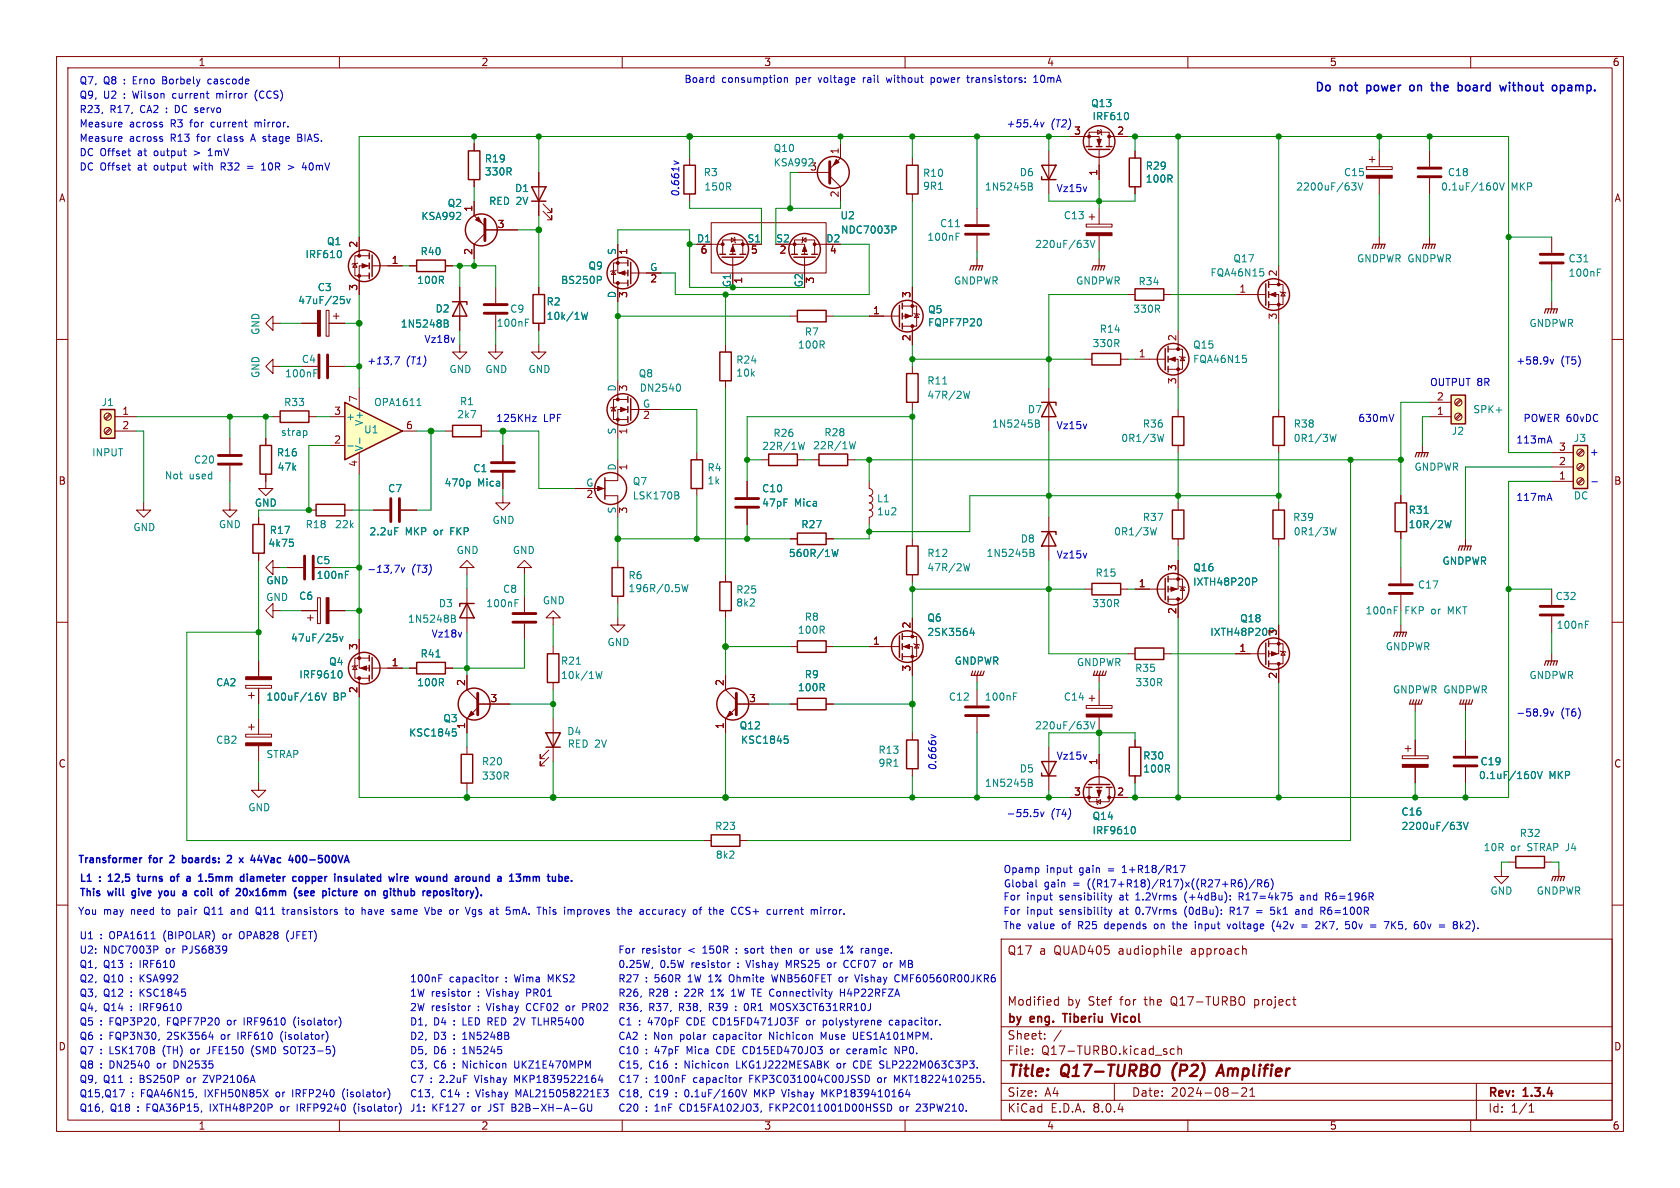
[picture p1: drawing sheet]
<svg xmlns="http://www.w3.org/2000/svg" width="297mm" height="210mm" viewBox="0 0 297 210" stroke-linecap="round" stroke-linejoin="round" font-family="sans-serif">
<defs><g id="words">
<g font-size="2.8" fill="#840000">
<text x="178" y="190.9">Title:</text>
<text x="187.7" y="190.9">Q17-TURBO</text>
<text x="208.1" y="190.9">(P2)</text>
<text x="217" y="190.9">Amplifier</text>
</g>
<g font-size="2.1" fill="#0000c2">
<text x="232.4" y="16.3">Do</text>
<text x="236.9" y="16.3">not</text>
<text x="242" y="16.3">power</text>
<text x="250.2" y="16.3">on</text>
<text x="254.5" y="16.3">the</text>
<text x="259.6" y="16.3">board</text>
<text x="267.5" y="16.3">without</text>
<text x="277.2" y="16.3">opamp.</text>
</g>
<g font-size="2.1" fill="#840000">
<text x="178" y="169">Q17</text>
<text x="183.7" y="169">a</text>
<text x="186.4" y="169">QUAD405</text>
<text x="197.9" y="169">audiophile</text>
<text x="210.8" y="169">approach</text>
<text x="178" y="178">Modified</text>
<text x="188.7" y="178">by</text>
<text x="192.5" y="178">Stef</text>
<text x="198.2" y="178">for</text>
<text x="202.6" y="178">the</text>
<text x="207.4" y="178">Q17-TURBO</text>
<text x="222.3" y="178">project</text>
<text x="178" y="184">Sheet:</text>
<text x="178" y="181.2">by</text>
<text x="182.2" y="181.2">eng.</text>
<text x="188.7" y="181.2">Tiberiu</text>
<text x="197.9" y="181.2">Vicol</text>
<text x="178" y="186.7">File:</text>
<text x="184.1" y="186.7">Q17-TURBO.kicad_sch</text>
<text x="178" y="196.9">KiCad</text>
<text x="178" y="194.1">Size:</text>
<text x="184.7" y="194.1">A4</text>
<text x="185.7" y="196.9">E.D.A.</text>
<text x="193.3" y="196.9">8.0.4</text>
<text x="200" y="194.1">Date:</text>
<text x="207" y="194.1">2024-08-21</text>
<text x="263" y="194.3">Rev:</text>
<text x="263" y="196.9">Id:</text>
<text x="267.1" y="196.9">1/1</text>
<text x="269.4" y="194.3">1.3.4</text>
</g>
<g font-size="1.8" fill="#840000">
<text x="35" y="11.9">1</text>
<text x="85" y="11.9">2</text>
<text x="135" y="11.9">3</text>
<text x="185" y="11.9">4</text>
<text x="235" y="11.9">5</text>
<text x="285" y="11.9">6</text>
<text x="189.8" y="23.9">3</text>
<text x="197.4" y="23.9">2</text>
<text x="148.3" y="27.4" transform="rotate(-90 148.3 27.4)">1</text>
<text x="10.3" y="35.9">A</text>
<text x="148.3" y="35" transform="rotate(-90 148.3 35)">2</text>
<text x="194.1" y="31.2" transform="rotate(-90 194.1 31.2)">1</text>
<text x="285.3" y="35.9">A</text>
<text x="83.6" y="37.5" transform="rotate(-90 83.6 37.5)">1</text>
<text x="87.9" y="40.4">3</text>
<text x="63.2" y="43.9" transform="rotate(-90 63.2 43.9)">2</text>
<text x="69.1" y="46.7">1</text>
<text x="83.6" y="45.2" transform="rotate(-90 83.6 45.2)">2</text>
<text x="111.2" y="45.2" transform="rotate(-90 111.2 45.2)">1</text>
<text x="123.8" y="45.2">6</text>
<text x="132.6" y="45.2">5</text>
<text x="137.7" y="45.2">2</text>
<text x="146.6" y="45.2">4</text>
<text x="63.2" y="51.5" transform="rotate(-90 63.2 51.5)">3</text>
<text x="111.2" y="52.8" transform="rotate(-90 111.2 52.8)">3</text>
<text x="114.9" y="50.2">2</text>
<text x="131.5" y="50.2" transform="rotate(-90 131.5 50.2)">1</text>
<text x="144.2" y="50.2" transform="rotate(-90 144.2 50.2)">3</text>
<text x="161" y="52.8" transform="rotate(-90 161 52.8)">3</text>
<text x="219" y="51.8">1</text>
<text x="225.8" y="49" transform="rotate(-90 225.8 49)">2</text>
<text x="154.2" y="55.6">1</text>
<text x="225.8" y="56.6" transform="rotate(-90 225.8 56.6)">3</text>
<text x="161" y="60.4" transform="rotate(-90 161 60.4)">2</text>
<text x="201.2" y="63.2">1</text>
<text x="208" y="60.4" transform="rotate(-90 208 60.4)">2</text>
<text x="63.2" y="71.2" transform="rotate(-90 63.2 71.2)">7</text>
<text x="111.2" y="69.3" transform="rotate(-90 111.2 69.3)">3</text>
<text x="208" y="68" transform="rotate(-90 208 68)">3</text>
<text x="253.9" y="70.9">2</text>
<text x="21.5" y="73.4">1</text>
<text x="21.5" y="75.9">2</text>
<text x="59" y="73.4">3</text>
<text x="71.7" y="75.9">6</text>
<text x="111.2" y="76.9" transform="rotate(-90 111.2 76.9)">1</text>
<text x="113.6" y="74.4">2</text>
<text x="253.9" y="73.4">1</text>
<text x="59" y="78.5">2</text>
<text x="63.2" y="82.6" transform="rotate(-90 63.2 82.6)">4</text>
<text x="111.2" y="83.3" transform="rotate(-90 111.2 83.3)">1</text>
<text x="275.5" y="82.3">2</text>
<text x="275.5" y="79.8">3</text>
<text x="10.3" y="85.9">B</text>
<text x="103.6" y="88.3">2</text>
<text x="275.5" y="84.8">1</text>
<text x="285.3" y="85.9">B</text>
<text x="111.2" y="90.9" transform="rotate(-90 111.2 90.9)">3</text>
<text x="55.8" y="99.9">C5</text>
<text x="208" y="101" transform="rotate(-90 208 101)">3</text>
<text x="201.2" y="103.9">1</text>
<text x="161" y="111.2" transform="rotate(-90 161 111.2)">2</text>
<text x="208" y="108.7" transform="rotate(-90 208 108.7)">2</text>
<text x="225.8" y="112.5" transform="rotate(-90 225.8 112.5)">3</text>
<text x="63.2" y="115" transform="rotate(-90 63.2 115)">3</text>
<text x="69.1" y="117.9">1</text>
<text x="154.2" y="114">1</text>
<text x="161" y="118.8" transform="rotate(-90 161 118.8)">3</text>
<text x="219" y="115.3">1</text>
<text x="63.2" y="122.6" transform="rotate(-90 63.2 122.6)">2</text>
<text x="82.3" y="121.4" transform="rotate(-90 82.3 121.4)">2</text>
<text x="86.6" y="124.2">3</text>
<text x="128" y="121.4" transform="rotate(-90 128 121.4)">2</text>
<text x="132.3" y="124.2">3</text>
<text x="225.8" y="120.1" transform="rotate(-90 225.8 120.1)">2</text>
<text x="82.3" y="129" transform="rotate(-90 82.3 129)">1</text>
<text x="128" y="129" transform="rotate(-90 128 129)">1</text>
<text x="10.3" y="135.9">C</text>
<text x="194.1" y="135.3" transform="rotate(-90 194.1 135.3)">1</text>
<text x="285.3" y="135.9">C</text>
<text x="189.8" y="140.7">3</text>
<text x="197.4" y="140.7">2</text>
<text x="10.3" y="185.9">D</text>
<text x="285.3" y="185.9">D</text>
<text x="35" y="199.9">1</text>
<text x="85" y="199.9">2</text>
<text x="135" y="199.9">3</text>
<text x="185" y="199.9">4</text>
<text x="235" y="199.9">5</text>
<text x="285" y="199.9">6</text>
</g>
<g font-size="1.8" fill="#0000c2">
<text x="14" y="17.5">Q9,</text>
<text x="14" y="15">Q7,</text>
<text x="18.3" y="17.5">U2</text>
<text x="18.3" y="15">Q8</text>
<text x="22" y="17.5">:</text>
<text x="22" y="15">:</text>
<text x="23.8" y="17.5">Wilson</text>
<text x="23.8" y="15">Erno</text>
<text x="29.2" y="15">Borbely</text>
<text x="31" y="17.5">current</text>
<text x="37.4" y="15">cascode</text>
<text x="38.9" y="17.5">mirror</text>
<text x="45.9" y="17.5">(CCS)</text>
<text x="120.9" y="14.7">Board</text>
<text x="127.6" y="14.7">consumption</text>
<text x="140.8" y="14.7">per</text>
<text x="145" y="14.7">voltage</text>
<text x="153" y="14.7">rail</text>
<text x="157.4" y="14.7">without</text>
<text x="165.4" y="14.7">power</text>
<text x="172.1" y="14.7">transistors:</text>
<text x="184" y="14.7">10mA</text>
<text x="14" y="20.1">R23,</text>
<text x="14" y="22.6">Measure</text>
<text x="19.4" y="20.1">R17,</text>
<text x="22.9" y="22.6">across</text>
<text x="24.9" y="20.1">CA2</text>
<text x="29.6" y="20.1">:</text>
<text x="30.3" y="22.6">R3</text>
<text x="31.4" y="20.1">DC servo</text>
<text x="33.9" y="22.6">for</text>
<text x="37.8" y="22.6">current</text>
<text x="45.7" y="22.6">mirror.</text>
<text x="177.8" y="22.6">+55.4v</text>
<text x="185.7" y="22.6">(T2)</text>
<text x="14" y="27.7">DC Offset</text>
<text x="14" y="25.2">Measure</text>
<text x="22.9" y="25.2">across</text>
<text x="24.5" y="27.7">at</text>
<text x="27.5" y="27.7">output</text>
<text x="30.3" y="25.2">R13</text>
<text x="34.7" y="27.7">&gt;</text>
<text x="35.1" y="25.2">for</text>
<text x="37.5" y="27.7">1mV</text>
<text x="39" y="25.2">class</text>
<text x="45.1" y="25.2">A stage</text>
<text x="53.7" y="25.2">BIAS.</text>
<text x="14" y="30.2">DC Offset</text>
<text x="24.5" y="30.2">at</text>
<text x="27.5" y="30.2">output</text>
<text x="34.7" y="30.2">with</text>
<text x="39.7" y="30.2">R32</text>
<text x="47.3" y="30.2">10R</text>
<text x="52.2" y="30.2">&gt;</text>
<text x="54.9" y="30.2">40mV</text>
<text x="120.2" y="34.9" transform="rotate(-90 120.2 34.9)">0.661v</text>
<text x="186.7" y="34">Vz15v</text>
<text x="64.8" y="64.5">+13,7</text>
<text x="71.7" y="64.5">(T1)</text>
<text x="74.9" y="60.7">Vz18v</text>
<text x="268" y="64.5">+58.9v</text>
<text x="275.9" y="64.5">(T5)</text>
<text x="252.7" y="68.3">OUTPUT 8R</text>
<text x="87.6" y="74.7">125KHz</text>
<text x="96.1" y="74.7">LPF</text>
<text x="186.7" y="76">Vz15v</text>
<text x="240" y="74.7">630mV</text>
<text x="269.2" y="74.7">POWER 60vDC</text>
<text x="268" y="78.5">113mA</text>
<text x="281" y="80.6">+</text>
<text x="268" y="88.7">117mA</text>
<text x="64.8" y="101.4">-13,7v</text>
<text x="72.7" y="101.4">(T3)</text>
<text x="186.7" y="98.8">Vz15v</text>
<text x="76.2" y="112.8">Vz18v</text>
<text x="268" y="126.8">-58.9v</text>
<text x="275.9" y="126.8">(T6)</text>
<text x="165.6" y="136.3" transform="rotate(-90 165.6 136.3)">0.666v</text>
<text x="186.7" y="134.4">Vz15v</text>
<text x="177.8" y="144.5">-55.5v</text>
<text x="185.7" y="144.5">(T4)</text>
<text x="13.7" y="152.7">Transformer</text>
<text x="14" y="156">L1</text>
<text x="17.7" y="156">:</text>
<text x="19.8" y="156">12,5</text>
<text x="25.5" y="156">turns</text>
<text x="26.5" y="152.7">for</text>
<text x="30.6" y="152.7">2</text>
<text x="31.8" y="156">of</text>
<text x="33.3" y="152.7">boards:</text>
<text x="35.1" y="156">a</text>
<text x="37.8" y="156">1.5mm</text>
<text x="41.8" y="152.7">2</text>
<text x="44.5" y="152.7">x</text>
<text x="45.6" y="156">diameter</text>
<text x="47" y="152.7">44Vac</text>
<text x="54.2" y="152.7">400-500VA</text>
<text x="55.4" y="156">copper</text>
<text x="63.3" y="156">insulated</text>
<text x="73.5" y="156">wire</text>
<text x="78.8" y="156">wound</text>
<text x="86.2" y="156">around</text>
<text x="94.2" y="156">a</text>
<text x="96.8" y="156">13mm</text>
<text x="177.3" y="154.5">Opamp</text>
<text x="185" y="154.5">input</text>
<text x="190.9" y="154.5">gain</text>
<text x="196.1" y="154.5">=</text>
<text x="198.9" y="154.5">1+R18/R17</text>
<text x="13.7" y="161.8">You</text>
<text x="14" y="158.5">This</text>
<text x="18.3" y="161.8">may</text>
<text x="19.2" y="158.5">will</text>
<text x="23.3" y="161.8">need</text>
<text x="23.9" y="158.5">give</text>
<text x="28.9" y="161.8">to</text>
<text x="29.2" y="158.5">you</text>
<text x="31.9" y="161.8">pair</text>
<text x="34" y="158.5">a</text>
<text x="36.6" y="158.5">coil</text>
<text x="36.8" y="161.8">Q11</text>
<text x="41.6" y="158.5">of</text>
<text x="41.7" y="161.8">and</text>
<text x="44.9" y="158.5">20x16mm</text>
<text x="46.3" y="161.8">Q11</text>
<text x="51.3" y="161.8">transistors</text>
<text x="55.6" y="158.5">(see</text>
<text x="61.2" y="158.5">picture</text>
<text x="62.6" y="161.8">to</text>
<text x="65.6" y="161.8">have</text>
<text x="69.2" y="158.5">on</text>
<text x="71.2" y="161.8">same</text>
<text x="73" y="158.5">github</text>
<text x="77.3" y="161.8">Vbe</text>
<text x="80.4" y="158.5">repository).</text>
<text x="81.8" y="161.8">or</text>
<text x="84.9" y="161.8">Vgs</text>
<text x="89.3" y="161.8">at</text>
<text x="92.4" y="161.8">5mA.</text>
<text x="98.1" y="161.8">This</text>
<text x="103.1" y="161.8">improves</text>
<text x="112.7" y="161.8">the</text>
<text x="116.8" y="161.8">accuracy</text>
<text x="126.5" y="161.8">of</text>
<text x="129.5" y="161.8">the</text>
<text x="133.7" y="161.8">CCS+</text>
<text x="140.1" y="161.8">current</text>
<text x="148.1" y="161.8">mirror.</text>
<text x="177.3" y="161.8">For</text>
<text x="177.3" y="159.3">For</text>
<text x="177.4" y="157.1">Global</text>
<text x="181.5" y="161.8">input</text>
<text x="181.5" y="159.3">input</text>
<text x="184.6" y="157.1">gain</text>
<text x="187.4" y="161.8">sensibility</text>
<text x="187.4" y="159.3">sensibility</text>
<text x="189.8" y="157.1">=</text>
<text x="192.6" y="157.1">((R17+R18)/R17)x((R27+R6)/R6)</text>
<text x="198.2" y="161.8">at</text>
<text x="198.2" y="159.3">at</text>
<text x="201.3" y="161.8">0.7Vrms</text>
<text x="201.3" y="159.3">1.2Vrms</text>
<text x="210.1" y="161.8">(0dBu):</text>
<text x="210.1" y="159.3">(+4dBu):</text>
<text x="218.3" y="161.8">R17</text>
<text x="219.9" y="159.3">R17=4k75</text>
<text x="223.2" y="161.8">=</text>
<text x="225.9" y="161.8">5k1</text>
<text x="230.5" y="161.8">and</text>
<text x="231" y="159.3">and</text>
<text x="235.1" y="161.8">R6=100R</text>
<text x="235.6" y="159.3">R6=196R</text>
<text x="14" y="166.1">U1</text>
<text x="17.7" y="166.1">:</text>
<text x="19.5" y="166.1">OPA1611</text>
<text x="29.2" y="166.1">(BIPOLAR)</text>
<text x="39.9" y="166.1">or</text>
<text x="43" y="166.1">OPA828</text>
<text x="51.5" y="166.1">(JFET)</text>
<text x="177.3" y="164.3">The</text>
<text x="181.7" y="164.3">value</text>
<text x="187.9" y="164.3">of</text>
<text x="190.9" y="164.3">R25</text>
<text x="195.8" y="164.3">depends</text>
<text x="204.7" y="164.3">on</text>
<text x="208.2" y="164.3">the</text>
<text x="212.3" y="164.3">input</text>
<text x="218.3" y="164.3">voltage</text>
<text x="226.4" y="164.3">(42v</text>
<text x="231.8" y="164.3">=</text>
<text x="234.5" y="164.3">2K7,</text>
<text x="240" y="164.3">50v</text>
<text x="247.3" y="164.3">7K5,</text>
<text x="252.7" y="164.3">60v</text>
<text x="257.3" y="164.3">=</text>
<text x="260" y="164.3">8k2).</text>
<text x="14" y="171.2">Q1,</text>
<text x="14" y="173.7">Q2,</text>
<text x="14" y="168.7">U2:</text>
<text x="18.3" y="171.2">Q13</text>
<text x="18.3" y="173.7">Q10</text>
<text x="18.3" y="168.7">NDC7003P</text>
<text x="23.2" y="171.2">:</text>
<text x="23.2" y="173.7">:</text>
<text x="25" y="171.2">IRF610</text>
<text x="25" y="173.7">KSA992</text>
<text x="29.4" y="168.7">or</text>
<text x="32.5" y="168.7">PJS6839</text>
<text x="72.4" y="173.7">100nF</text>
<text x="79.4" y="173.7">capacitor</text>
<text x="89.5" y="173.7">:</text>
<text x="91.3" y="173.7">Wima</text>
<text x="97.3" y="173.7">MKS2</text>
<text x="109.2" y="173.7">R27</text>
<text x="109.2" y="171.2">0.25W,</text>
<text x="109.2" y="168.7">For</text>
<text x="113.4" y="168.7">resistor</text>
<text x="114.1" y="173.7">:</text>
<text x="115.9" y="173.7">560R</text>
<text x="116.7" y="171.2">0.5W</text>
<text x="121.8" y="168.7">&lt;</text>
<text x="121.9" y="173.7">1W 1%</text>
<text x="122.3" y="171.2">resistor</text>
<text x="124.5" y="168.7">150R</text>
<text x="129.6" y="173.7">Ohmite</text>
<text x="132.4" y="168.7">sort</text>
<text x="132.5" y="171.2">Vishay</text>
<text x="137.2" y="168.7">then</text>
<text x="137.4" y="173.7">WNB560FET</text>
<text x="139.6" y="171.2">MRS25</text>
<text x="142.5" y="168.7">or</text>
<text x="145.6" y="168.7">use</text>
<text x="147.1" y="171.2">or</text>
<text x="149.4" y="173.7">or</text>
<text x="150.1" y="168.7">1%</text>
<text x="150.3" y="171.2">CCF07</text>
<text x="152.5" y="173.7">Vishay</text>
<text x="153.9" y="168.7">range.</text>
<text x="157.5" y="171.2">or</text>
<text x="159.7" y="173.7">CMF60560R00JKR6</text>
<text x="160.6" y="171.2">MB</text>
<text x="14" y="178.8">Q4,</text>
<text x="14" y="176.3">Q3,</text>
<text x="18.3" y="178.8">Q14</text>
<text x="18.3" y="176.3">Q12</text>
<text x="23.2" y="178.8">:</text>
<text x="23.2" y="176.3">:</text>
<text x="25" y="178.8">IRF9610</text>
<text x="25" y="176.3">KSC1845</text>
<text x="72.4" y="176.3">1W resistor</text>
<text x="72.4" y="178.8">2W resistor</text>
<text x="84.6" y="176.3">:</text>
<text x="84.6" y="178.8">:</text>
<text x="86.4" y="176.3">Vishay</text>
<text x="86.4" y="178.8">Vishay</text>
<text x="93.5" y="176.3">PR01</text>
<text x="93.5" y="178.8">CCF02</text>
<text x="100.7" y="178.8">or</text>
<text x="103.8" y="178.8">PR02 R36,</text>
<text x="109.2" y="176.3">R26,</text>
<text x="114.7" y="176.3">R28</text>
<text x="114.7" y="178.8">R37,</text>
<text x="119.5" y="176.3">:</text>
<text x="120.1" y="178.8">R38,</text>
<text x="121.3" y="176.3">22R</text>
<text x="125.6" y="178.8">R39</text>
<text x="126.2" y="176.3">1%</text>
<text x="130" y="176.3">1W TE Connectivity</text>
<text x="132.2" y="178.8">0R1</text>
<text x="137.1" y="178.8">MOSX3CT631RR10J</text>
<text x="149.8" y="176.3">H4P22RFZA</text>
<text x="14" y="181.4">Q5</text>
<text x="14" y="183.9">Q6</text>
<text x="17.7" y="181.4">:</text>
<text x="17.7" y="183.9">:</text>
<text x="19.5" y="181.4">FQP3P20,</text>
<text x="19.5" y="183.9">FQP3N30,</text>
<text x="29.8" y="181.4">FQPF7P20</text>
<text x="29.9" y="183.9">2SK3564</text>
<text x="39.6" y="183.9">or</text>
<text x="40.7" y="181.4">or</text>
<text x="42.7" y="183.9">IRF610</text>
<text x="43.8" y="181.4">IRF9610</text>
<text x="50.4" y="183.9">(isolator)</text>
<text x="52.7" y="181.4">(isolator)</text>
<text x="72.4" y="181.4">D1,</text>
<text x="72.4" y="183.9">D2,</text>
<text x="76.6" y="181.4">D4</text>
<text x="76.6" y="183.9">D3</text>
<text x="80.3" y="181.4">:</text>
<text x="80.3" y="183.9">:</text>
<text x="82.1" y="181.4">LED RED 2V</text>
<text x="82.1" y="183.9">1N5248B</text>
<text x="95" y="181.4">TLHR5400</text>
<text x="109.2" y="181.4">C1</text>
<text x="109.2" y="183.9">CA2</text>
<text x="112.9" y="181.4">:</text>
<text x="114" y="183.9">:</text>
<text x="114.6" y="181.4">470pF</text>
<text x="115.7" y="183.9">Non</text>
<text x="120.5" y="183.9">polar</text>
<text x="121.7" y="181.4">CDE CD15FD471JO3F</text>
<text x="126.6" y="183.9">capacitor</text>
<text x="136.7" y="183.9">Nichicon</text>
<text x="143.3" y="181.4">or</text>
<text x="146" y="183.9">Muse</text>
<text x="146.4" y="181.4">polystyrene</text>
<text x="151.9" y="183.9">UES1A101MPM.</text>
<text x="158.3" y="181.4">capacitor.</text>
<text x="14" y="191.5">Q9,</text>
<text x="14" y="186.4">Q7</text>
<text x="14" y="189">Q8</text>
<text x="17.7" y="186.4">:</text>
<text x="17.7" y="189">:</text>
<text x="18.3" y="191.5">Q11</text>
<text x="19.5" y="186.4">LSK170B</text>
<text x="19.5" y="189">DN2540</text>
<text x="23.2" y="191.5">:</text>
<text x="25" y="191.5">BS250P</text>
<text x="28.1" y="189">or</text>
<text x="29" y="186.4">(TH)</text>
<text x="31.2" y="189">DN2535</text>
<text x="33.5" y="191.5">or</text>
<text x="34.2" y="186.4">or</text>
<text x="36.6" y="191.5">ZVP2106A</text>
<text x="37.3" y="186.4">JFE150</text>
<text x="45.3" y="186.4">(SMD</text>
<text x="51.3" y="186.4">SOT23-5)</text>
<text x="72.4" y="189">C3,</text>
<text x="72.4" y="191.5">C7</text>
<text x="72.4" y="186.4">D5,</text>
<text x="76" y="191.5">:</text>
<text x="76.6" y="189">C6</text>
<text x="76.6" y="186.4">D6</text>
<text x="77.8" y="191.5">2.2uF</text>
<text x="80.3" y="189">:</text>
<text x="80.3" y="186.4">:</text>
<text x="82.1" y="189">Nichicon</text>
<text x="82.1" y="186.4">1N5245</text>
<text x="84.2" y="191.5">Vishay</text>
<text x="91.4" y="191.5">MKP1839522164</text>
<text x="91.4" y="189">UKZ1E470MPM</text>
<text x="109.2" y="186.4">C10</text>
<text x="109.2" y="189">C15,</text>
<text x="109.2" y="191.5">C17</text>
<text x="114.1" y="186.4">:</text>
<text x="114.1" y="191.5">:</text>
<text x="114.7" y="189">C16</text>
<text x="115.9" y="186.4">47pF</text>
<text x="115.9" y="191.5">100nF</text>
<text x="119.5" y="189">:</text>
<text x="121.3" y="189">Nichicon</text>
<text x="121.7" y="186.4">Mica</text>
<text x="122.9" y="191.5">capacitor</text>
<text x="127.1" y="186.4">CDE CD15ED470JO3</text>
<text x="130.7" y="189">LKG1J222MESABK</text>
<text x="133" y="191.5">FKP3C031004C00JSSD</text>
<text x="147.7" y="186.4">or</text>
<text x="148.6" y="189">or</text>
<text x="150.8" y="186.4">ceramic</text>
<text x="151.7" y="189">CDE SLP222M063C3P3.</text>
<text x="155.8" y="191.5">or</text>
<text x="158.9" y="191.5">MKT1822410255.</text>
<text x="159.5" y="186.4">NP0.</text>
<text x="14" y="194.1">Q15,Q17</text>
<text x="14" y="196.6">Q16,</text>
<text x="19.5" y="196.6">Q18</text>
<text x="23.2" y="194.1">:</text>
<text x="24.4" y="196.6">:</text>
<text x="25" y="194.1">FQA46N15,</text>
<text x="26.2" y="196.6">FQA36P15,</text>
<text x="36.5" y="194.1">IXFH50N85X</text>
<text x="37.6" y="196.6">IXTH48P20P</text>
<text x="49.3" y="194.1">or</text>
<text x="50.2" y="196.6">or</text>
<text x="52.4" y="194.1">IRFP240</text>
<text x="53.3" y="196.6">IRFP9240</text>
<text x="61.4" y="194.1">(isolator)</text>
<text x="63.6" y="196.6">(isolator)</text>
<text x="72.4" y="194.1">C13,</text>
<text x="72.4" y="196.6">J1:</text>
<text x="76.3" y="196.6">KF127</text>
<text x="77.9" y="194.1">C14</text>
<text x="82.7" y="194.1">:</text>
<text x="83.5" y="196.6">or</text>
<text x="84.5" y="194.1">Vishay</text>
<text x="86.6" y="196.6">JST B2B-XH-A-GU</text>
<text x="91.6" y="194.1">MAL215058221E3</text>
<text x="109.2" y="196.6">C20</text>
<text x="109.2" y="194.1">C18,</text>
<text x="114.1" y="196.6">:</text>
<text x="114.7" y="194.1">C19</text>
<text x="115.9" y="196.6">1nF</text>
<text x="119.5" y="194.1">:</text>
<text x="120.5" y="196.6">CD15FA102JO3,</text>
<text x="121.3" y="194.1">0.1uF/160V</text>
<text x="133.8" y="194.1">MKP</text>
<text x="136.5" y="196.6">FKP2C011001D00HSSD</text>
<text x="139" y="194.1">Vishay</text>
<text x="146.1" y="194.1">MKP1839410164</text>
<text x="159.8" y="196.6">or</text>
<text x="162.9" y="196.6">23PW210.</text>
</g>
<g font-size="1.8" fill="#008484">
<text x="192.8" y="19.1">Q13</text>
<text x="193" y="21.4">IRF610</text>
<text x="85.6" y="28.9">R19</text>
<text x="136.7" y="27.1">Q10</text>
<text x="136.7" y="29.6">KSA992</text>
<text x="85.6" y="31.2">330R</text>
<text x="91" y="34.1">D1</text>
<text x="124.3" y="31.3">R3</text>
<text x="124.4" y="33.9">150R</text>
<text x="143.1" y="30.2">3</text>
<text x="163.1" y="31.5">R10</text>
<text x="163.1" y="33.8">9R1</text>
<text x="174" y="33.9">1N5245B</text>
<text x="180.2" y="31.3">D6</text>
<text x="202.4" y="32.5">100R</text>
<text x="202.4" y="30.2">R29</text>
<text x="229" y="33.9">2200uF/63V</text>
<text x="237.5" y="31.3">C15</text>
<text x="254.7" y="33.9">0.1uF/160V</text>
<text x="255.9" y="31.3">C18</text>
<text x="267.1" y="33.9">MKP</text>
<text x="74.4" y="39.1">KSA992</text>
<text x="79" y="36.8">Q2</text>
<text x="86.4" y="36.4">RED 2V</text>
<text x="148.5" y="39">U2</text>
<text x="148.6" y="41.5">NDC7003P</text>
<text x="166.1" y="40.4">C11</text>
<text x="188" y="39">C13</text>
<text x="53.9" y="45.8">IRF610</text>
<text x="57.7" y="43.5">Q1</text>
<text x="74.3" y="45.3">R40</text>
<text x="103.9" y="47.9">Q9</text>
<text x="109" y="45.2" transform="rotate(-90 109 45.2)">S</text>
<text x="123.1" y="42.9">D1</text>
<text x="132" y="42.9">S1</text>
<text x="137.1" y="42.9">S2</text>
<text x="146" y="42.9">D2</text>
<text x="163.8" y="42.8">100nF</text>
<text x="182.9" y="44">220uF/63V</text>
<text x="217.9" y="46.6">Q17</text>
<text x="239.8" y="46.6">GNDPWR GNDPWR</text>
<text x="277.2" y="46.6">C31</text>
<text x="52.6" y="54">47uF/25v</text>
<text x="56.1" y="51.7">C3</text>
<text x="73.6" y="50.4">100R</text>
<text x="99.1" y="50.4">BS250P</text>
<text x="109" y="52.8" transform="rotate(-90 109 52.8)">D</text>
<text x="114.8" y="48">G</text>
<text x="129.3" y="50.9" transform="rotate(-90 129.3 50.9)">G1</text>
<text x="142" y="50.9" transform="rotate(-90 142 50.9)">G2</text>
<text x="168.6" y="50.5">GNDPWR</text>
<text x="190.2" y="50.5">GNDPWR</text>
<text x="201.2" y="50.6">R34</text>
<text x="213.9" y="49.1">FQA46N15</text>
<text x="277.2" y="49.1">100nF</text>
<text x="46.1" y="59.3" transform="rotate(-90 46.1 59.3)">GND</text>
<text x="70.8" y="58.1">1N5248B</text>
<text x="76.9" y="55.4">D2</text>
<text x="87.7" y="58">100nF</text>
<text x="90.1" y="55.5">C9</text>
<text x="96.5" y="54.2">R2</text>
<text x="96.5" y="56.7">10k/1W</text>
<text x="142.2" y="59.5">R7</text>
<text x="164" y="55.6">Q5</text>
<text x="164" y="57.9">FQPF7P20</text>
<text x="194.3" y="59">R14</text>
<text x="200.3" y="55.5">330R</text>
<text x="270.3" y="58">GNDPWR</text>
<text x="53.3" y="64.4">C4</text>
<text x="130.1" y="64.5">R24</text>
<text x="141" y="61.8">100R</text>
<text x="193" y="61.6">330R</text>
<text x="210.8" y="61.8">Q15</text>
<text x="210.8" y="64.4">FQA46N15</text>
<text x="17.9" y="72">J1</text>
<text x="46.1" y="66.9" transform="rotate(-90 46.1 66.9)">GND</text>
<text x="50.1" y="72">R33</text>
<text x="50.3" y="66.9">100nF</text>
<text x="66" y="72">OPA1611</text>
<text x="79.4" y="66.1">GND</text>
<text x="81.2" y="71.8">R1</text>
<text x="85.7" y="66.1">GND</text>
<text x="93.3" y="66.1">GND</text>
<text x="109" y="69.3" transform="rotate(-90 109 69.3)">D</text>
<text x="112.8" y="66.9">Q8</text>
<text x="113" y="69.4">DN2540</text>
<text x="130.1" y="66.8">10k</text>
<text x="163.8" y="68.2">R11</text>
<text x="163.8" y="70.7">47R/2W</text>
<text x="49.6" y="77.3">strap</text>
<text x="61.1" y="74.5">+</text>
<text x="64.3" y="76.8">U1</text>
<text x="64.4" y="75.4" transform="rotate(-90 64.4 75.4)">V+</text>
<text x="80.7" y="74.1">2k7</text>
<text x="109" y="76.9" transform="rotate(-90 109 76.9)">S</text>
<text x="113.6" y="72.1">G</text>
<text x="136.6" y="77.4">R26</text>
<text x="145.6" y="77.3">R28</text>
<text x="175.3" y="75.8">1N5245B</text>
<text x="181.6" y="73.3">D7</text>
<text x="201.9" y="75.8">R36</text>
<text x="228.6" y="75.8">R38</text>
<text x="256.6" y="77.1">J2</text>
<text x="260.4" y="73.3">SPK+</text>
<text x="16.2" y="80.9">INPUT</text>
<text x="34.2" y="82.1">C20</text>
<text x="48.9" y="80.9">R16</text>
<text x="49" y="83.4">47k</text>
<text x="64.4" y="79.9" transform="rotate(-90 64.4 79.9)">V-</text>
<text x="83.6" y="83.7">C1</text>
<text x="109" y="83.3" transform="rotate(-90 109 83.3)">D</text>
<text x="125" y="83.5">R4</text>
<text x="134.6" y="79.7">22R/1W</text>
<text x="143.6" y="79.6">22R/1W</text>
<text x="198.1" y="78.3">0R1/3W</text>
<text x="228.6" y="78.3">0R1/3W</text>
<text x="250" y="83.4">GNDPWR</text>
<text x="278.1" y="78.3">J3</text>
<text x="29" y="84.9">Not</text>
<text x="33.4" y="84.9">used</text>
<text x="45" y="89.8">GND</text>
<text x="68.5" y="87.2">C7</text>
<text x="78.5" y="86.2">470p</text>
<text x="84.4" y="86.2">Mica</text>
<text x="103.5" y="86.1">G</text>
<text x="111.8" y="88.5">LSK170B</text>
<text x="111.8" y="86">Q7</text>
<text x="125" y="85.8">1k</text>
<text x="134.6" y="87.2">C10</text>
<text x="134.6" y="89.8">47pF</text>
<text x="140.5" y="89.8">Mica</text>
<text x="154.9" y="89">L1</text>
<text x="278.1" y="88.5">DC</text>
<text x="23.5" y="94.1">GND</text>
<text x="38.6" y="93.6">GND</text>
<text x="47.6" y="94.6">R17</text>
<text x="53.9" y="93.6">R18</text>
<text x="59.1" y="93.6">22k</text>
<text x="65.2" y="94.8">2.2uF</text>
<text x="71.6" y="94.8">MKP</text>
<text x="76.8" y="94.8">or</text>
<text x="79.9" y="94.8">FKP</text>
<text x="87" y="92.8">GND</text>
<text x="109" y="90.9" transform="rotate(-90 109 90.9)">S</text>
<text x="141.6" y="93.6">R27</text>
<text x="154.9" y="91.3">1u2</text>
<text x="196.9" y="94.8">0R1/3W</text>
<text x="201.9" y="92.3">R37</text>
<text x="228.5" y="92.3">R39</text>
<text x="228.6" y="94.8">0R1/3W</text>
<text x="248.9" y="91">R31</text>
<text x="248.9" y="93.6">10R/2W</text>
<text x="47.4" y="96.9">4k75</text>
<text x="80.6" y="98.1">GND</text>
<text x="90.6" y="98.1">GND</text>
<text x="139.4" y="98.7">560R/1W</text>
<text x="163.8" y="98.7">R12</text>
<text x="163.8" y="101.2">47R/2W</text>
<text x="174.3" y="98.7">1N5245B</text>
<text x="180.3" y="96.1">D8</text>
<text x="210.8" y="101.2">Q16</text>
<text x="254.9" y="100">GNDPWR</text>
<text x="47" y="106.4">GND</text>
<text x="47" y="103.5">GND</text>
<text x="52.8" y="106.2">C6</text>
<text x="55.9" y="102.5">100nF</text>
<text x="77.5" y="107.5">D3</text>
<text x="85.9" y="107.5">100nF</text>
<text x="88.8" y="105">C8</text>
<text x="95.9" y="107">GND</text>
<text x="111" y="102.6">R6</text>
<text x="111" y="104.9">196R/0.5W</text>
<text x="130.1" y="107.4">8k2</text>
<text x="130.1" y="105.1">R25</text>
<text x="193" y="107.5">330R</text>
<text x="193.6" y="102.1">R15</text>
<text x="210.8" y="103.7">IXTH48P20P</text>
<text x="250.6" y="104.2">C17</text>
<text x="274.9" y="106.3">C32</text>
<text x="51.3" y="113.6">47uF/25v</text>
<text x="72" y="110.3">1N5248B</text>
<text x="141" y="112.2">100R</text>
<text x="142.2" y="109.9">R8</text>
<text x="163.8" y="110.1">Q6</text>
<text x="163.8" y="112.6">2SK3564</text>
<text x="213.9" y="112.6">IXTH48P20P</text>
<text x="219.1" y="110.2">Q18</text>
<text x="241.3" y="108.8">100nF</text>
<text x="248.3" y="108.8">FKP</text>
<text x="253.1" y="108.8">or</text>
<text x="256.3" y="108.8">MKT</text>
<text x="275.1" y="111.4">100nF</text>
<text x="58.1" y="117.8">Q4</text>
<text x="74.3" y="116.4">R41</text>
<text x="99.1" y="117.7">R21</text>
<text x="107.3" y="114.4">GND</text>
<text x="168.7" y="117.7">GNDPWR</text>
<text x="190.3" y="118">GNDPWR</text>
<text x="200.6" y="119">R35</text>
<text x="244.9" y="115.2">GNDPWR</text>
<text x="38.1" y="121.5">CA2</text>
<text x="47" y="124.1">100uF/16V</text>
<text x="52.8" y="120.1">IRF9610</text>
<text x="58.9" y="124.1">BP</text>
<text x="73.6" y="121.5">100R</text>
<text x="99.1" y="120.2">10k/1W</text>
<text x="141" y="122.4">100R</text>
<text x="142.2" y="120.1">R9</text>
<text x="167.6" y="124.1">C12</text>
<text x="174" y="124.1">100nF</text>
<text x="188" y="124.1">C14</text>
<text x="200.6" y="121.5">330R</text>
<text x="246.2" y="122.8">GNDPWR GNDPWR</text>
<text x="270.3" y="120.2">GNDPWR</text>
<text x="38.1" y="131.7">CB2</text>
<text x="72.2" y="130.4">KSC1845</text>
<text x="78.3" y="127.9">Q3</text>
<text x="100.2" y="130.1">D4</text>
<text x="130.7" y="129.1">Q12</text>
<text x="130.9" y="131.7">KSC1845</text>
<text x="182.9" y="129.1">220uF/63V</text>
<text x="47" y="134.2">STRAP</text>
<text x="85.1" y="135.5">R20</text>
<text x="100.3" y="132.4">RED 2V</text>
<text x="155.2" y="133.5">R13</text>
<text x="155.2" y="135.8">9R1</text>
<text x="180.2" y="136.8">D5</text>
<text x="202" y="136.8">100R</text>
<text x="202" y="134.5">R30</text>
<text x="261.4" y="137.9">0.1uF/160V</text>
<text x="261.6" y="135.5">C19</text>
<text x="273.8" y="137.9">MKP</text>
<text x="43.8" y="143.6">GND</text>
<text x="85.1" y="138">330R</text>
<text x="174" y="139.3">1N5245B</text>
<text x="126.3" y="146.9">R23</text>
<text x="193" y="145.1">Q14</text>
<text x="193" y="147.7">IRF9610</text>
<text x="247.7" y="146.9">2200uF/63V</text>
<text x="247.7" y="144.4">C16</text>
<text x="268.6" y="148.2">R32</text>
<text x="126.4" y="152">8k2</text>
<text x="262.2" y="150.7">10R</text>
<text x="267" y="150.7">or</text>
<text x="270.2" y="150.7">STRAP J4</text>
<text x="263.4" y="158.3">GND</text>
<text x="271.6" y="158.3">GNDPWR</text>
</g>
</g></defs>
<g fill="none" stroke="#840000" stroke-width=".18">
<path d="M10 10h277v190h-277zM12 12h273v186h-273zM60 10v2M110 10v2M160 10v2M210 10v2M260 10v2M125.7 39.4h20.3v8.9h-20.3zM10 60h2M123.2 43.2h4.6M127.8 45v-2.6h3.5v2.6M129.3 42l.6 .4-.6 .4z"/>
<path d="M129.5 45.5v2.8M129.8 41.9l.1 .1v.8l.1 .1M134.6 43.2h-5.1v1.8M139.7 43.2h2.5v1.8M140.5 45v-2.6h3.5v2.6M141.9 42.4l.6-.4v.8zM142 41.9l-.1 .1v.8l-.2 .1M142.2 45.5v2.8M144 43.2h2M285 60h2M208.3 72.4v1.3M208.3 78.7v1.3"/>
<path d="M226.1 72.4v1.3M226.1 78.7v1.3M251.5 78.7v1.3M185.4 91.4v7.7M208.3 88.9v1.3M208.3 95.3v1.2M226.1 88.9v1.3M226.1 95.3v1.2M10 110h2M172.7 119.4v1.3M285 110h2M161.3 129.5v1.3"/>
<path d="M161.3 135.9v1.3M172.7 121.9v2.8M172.7 126.7v2.8M185.4 132.1v7.6M10 160h2M285 160h2M177 166h108v32h-108zM186.5 177.6l.2 .1 .4-.1M187.1 176.2v1.5M187.1 176.8l-.4-.1-.2 .1M208.2 168.2l.7-.1-.1-.3-.4-.1-.2 .2v.7h.6M220.1 167.7l.2 .2v.8"/>
<path d="M60 198v2M110 198v2M160 198v2M177 194.5h108M177 191.5h108M177 187.5h108M177 181.5h108M182.5 186.3v.1M182.5 185.5v.1M184.7 183.6v.1M184.7 182.8v.1M187.6 182.1l-1.3 2"/>
<path d="M197 191.5v3M207.6 185.5l-.4-.1-.3 .3v.4l.1 .2h.6M208.2 185.5l.3-.1 .3 .1 .1 .9M208.2 184.9v1.5M210 198v2M217.7 193.2h1.2M220.3 192.4v.5l-.8 .9h.9M221 193.8h.8M221 192.7l.4-.4v1.5M260 198v2M261 191.5v6.5M270.3 196.6h.9"/>
<path d="M270.3 195.5l.4-.4v1.5"/>
</g>
<path d="M204.8 188.3a1.5 1.5 0 0 1 0 1.6M207.3 189.3l.1 1.1M215 190.2l.9-2 .4 2M215.3 189.6h.9" fill="none" stroke="#840000" stroke-width=".4"/>
<path d="M187.8 179.2h.9M196.5 179.2l.5 1.5 .5-1.5" fill="none" stroke="#840000" stroke-width=".3"/>
<g fill="none" stroke="#840000" stroke-width=".25">
<path d="M127.3 45h1M127.6 45.5h3.8M129 45h1M130.8 45h1M140 45h1M140.3 45.5h3.8M141.7 45h1M143.5 45h1M207.3 73.7h2v5h-2zM225 73.7h2.1v5h-2.1zM184.1 94h2.6v.5M185.4 94l1.3 2.5h-2.6z"/>
<path d="M207.3 90.2h2v5.1h-2zM225 90.2h2.1v5.1h-2.1zM160.3 130.8h2v5.1h-2zM184.1 136.7v.5h2.6M184.1 134.6h2.6l-1.3 2.6z"/>
<circle cx="129.5" cy="44.1" r="2.79"/>
<circle cx="142.2" cy="44.1" r="2.79"/>
</g>
<g fill="none" stroke="#008484" stroke-width=".18">
<path d="M157.7 39.9h.5l.2 .3-.1 .4h-.6M205.7 76.8l-.3 1.2-.2-.9-.3 .9M236.2 76.8l-.3 1.2-.2-.9-.3 .9M182.1 97.1l.6 .1 .1 .3-.3 .2M182.1 97.7h.4M182.5 97.7l.3 .2v.3l-.7 .2M204.5 93.3l-.3 1.3-.3-.9-.2 .9M236.2 93.3l-.3 1.3-.2-.9-.3 .9M158 135.5h.8M179.2 123.1h.4M179.2 122.5h.6M181.8 137.7l.6 .2 .1 .2-.3 .2"/>
<path d="M181.8 138.3h.4M182.2 138.3l.3 .3v.3l-.7 .1"/>
</g>
<g fill="#840000" stroke="#840000" stroke-width=".18">
<path d="M129.5 43.4l.4 1.1h-.7z"/>
<path d="M142.2 43.4l.4 1.1h-.7z"/>
<circle cx="127.8" cy="43.2" r=".25"/>
<circle cx="131.3" cy="43.2" r=".25"/>
<circle cx="140.5" cy="43.2" r=".25"/>
<circle cx="144" cy="43.2" r=".25"/>
</g>
<path d="M170.7 126.5h4.1M170.7 125h4.1" fill="none" stroke="#840000" stroke-width=".51"/>
<path d="M250.2 80.8l.2-.8h2.1l-.3 .8M251 80l-.3 .8M251.5 80l-.3 .8M252 80l-.3 .8M172 118.6l-.3 .8h2l.3-.8M172.5 118.6l-.3 .8M173 118.6l-.3 .8M173.5 118.6l-.3 .8" fill="none" stroke="#840000" stroke-width=".2"/>
<path d="M256.5 69.9h2.6v5h-2.6z" fill="#ffffc2"/>
<g fill="none" stroke="#840000" stroke-width=".25">
<path d="M120.9 29.2h2v5.1h-2zM192 25.9h1M192.4 26.4h3.8M193.8 25.9h1M195.6 25.9h1M199.6 27.9h2.1v5.1h-2.1zM200.7 51.1h5v2h-5zM223.8 50.2v3.8M224.3 49.8v1M224.3 51.6v1M224.3 53.3v1.1M256.5 69.9h2.6v5h-2.6z"/>
<path d="M141 123.4h5v2.1h-5zM125.7 147.6h5.1v2h-5.1z"/>
<circle cx="194.3" cy="25" r="2.79"/>
<circle cx="225.2" cy="52.1" r="2.79"/>
<circle cx="129.5" cy="124.5" r="2.82"/>
</g>
<g fill="none" stroke="#840000" stroke-width=".18">
<path d="M121.9 27.9v1.3M121.9 34.3v1.3M189.2 24.1h5.1v1.8M192 39.6h4.6v.5h-4.6zM192.5 25.9v-2.5h3.6v2.5M192.5 38.4h1M193 37.8v1.1M194.1 23l.6 .4-.6 .3zM194.3 26.4v5.4M194.3 36.8v2.8M194.6 22.9l.1 .1v.7l.1 .2M196.1 24.1h3.3"/>
<path d="M200.7 26.7v1.2M200.7 33v1.3M194.3 41.7v2.8M194.3 45.7v1.3M199.4 52.1h1.3M205.7 52.1h1.3M218.4 52.1h5.4M224.3 52.1h1.8v5.1M224.3 50.3h2.5v3.5h-2.5M226.1 47v3.3M226.3 51.6l.1 .1h.8l.1 .1M226.8 51.7l.4 .6h-.8z"/>
<path d="M274.3 41.9v2.8M274.3 46.7v2.8M274.3 53.3v1.3M252.7 73.7h3.8M252.7 71.1h3.8M258.1 70.6l-.8 .9M258.1 73.2l-.8 .8M258.3 70.8l-.8 .8M258.3 73.3l-.8 .9M128.3 119.4v2.5l1.9 1.9M130.2 125.1l-1.9 1.9v2.5M130.2 124.5h5.7"/>
<path d="M139.7 124.5h1.3M146 124.5h1.3M124.5 148.6h1.2M130.8 148.6h1.3"/>
<circle cx="257.8" cy="73.7" r=".63"/>
<circle cx="257.8" cy="71.1" r=".63"/>
</g>
<g fill="#840000" stroke="#840000" stroke-width=".18">
<path d="M224.5 52.1l1.1-.4v.8z"/>
<path d="M129 125.7l.5 .5-1 .5z"/>
<path d="M192 41.1h4.6v.6h-4.6z"/>
<path d="M193.9 24.6h.8l-.4 1.1z"/>
<circle cx="226.1" cy="53.8" r=".25"/>
<circle cx="226.1" cy="50.3" r=".25"/>
<circle cx="192.5" cy="24.1" r=".25"/>
<circle cx="196.1" cy="24.1" r=".25"/>
</g>
<path d="M199.4 20l.1 .4-.1 .6M191.6 42.5h.8l-.5 .5M192.1 43l.3 .2v.3l-.3 .3M192.7 42.5l.5 1.3 .4-1.3M222.8 47.5h.6M223.2 48l.2 .3v.3l-.2 .2M280 46.3h.7M282.4 48.2h.4M282.4 47.6h.6M138.7 130.1h.6M138.8 130.6h.3l.2 .2v.5l-.5 .1" fill="none" stroke="#008484" stroke-width=".18"/>
<path d="M193 47.8l.3-.8h2l-.2 .8M193.8 47l-.3 .8M194.3 47l-.2 .8M194.8 47l-.2 .8M273 55.4l.3-.8h2l-.2 .8M273.8 54.6l-.2 .8M274.3 54.6l-.2 .8M274.8 54.6l-.2 .8" fill="none" stroke="#840000" stroke-width=".2"/>
<path d="M272.3 45h4.1M272.3 46.5h4.1M130.2 122.6v3.8" fill="none" stroke="#840000" stroke-width=".51"/>
<path d="M278.1 78.7h2.6v7.7h-2.6z" fill="#ffffc2"/>
<g fill="none" stroke="#840000" stroke-width=".25">
<path d="M160.3 29.2h2v5.1h-2zM184.1 31.2v.6h2.6M184.1 29.2h2.6l-1.3 2.6zM141 54.9h5v2h-5zM159 54v3.8M159.5 53.6v1M159.5 55.4v1M159.5 57.2v1M46 78.7h2v5.1h-2zM49.5 72.6h5.1v2.1h-5.1zM80 75.2h5.1v2h-5.1zM127.3 62.2h2v5.1h-2z"/>
<path d="M160.3 66h2v5.1h-2zM184.1 71.1h2.6v.5M185.4 71.1l1.3 2.6h-2.6zM193 62.5h5.1v2h-5.1zM206 61.6v3.8M206.5 61.2v1M206.5 63v1M206.5 64.8v1M278.1 78.7h2.6v7.7h-2.6zM44.7 92.7h2v5.1h-2zM55.9 89.2h5.1v2h-5.1zM135.9 80.3h5.1v2h-5.1z"/>
<path d="M144.8 80.3h5.1v2h-5.1zM246.6 88.9h2.1v5.1h-2.1zM65.3 115.8v1M65.3 117.6v1M65.3 119.4v1M65.8 116.2v3.8M73.7 117.1h5v2h-5zM82.5 106.7l1.3 2.5h-2.5zM83.8 106.7h-2.5v.5M200.7 114.6h5v2h-5zM81.5 133.4h2.1v5h-2.1zM199.6 132.1h2.1v5.1h-2.1z"/>
<path d="M268 151.4h5v2h-5z"/>
<circle cx="147.3" cy="30.5" r="2.82"/>
<circle cx="160.4" cy="55.9" r="2.79"/>
<circle cx="207.4" cy="63.5" r="2.79"/>
<circle cx="64.4" cy="118.1" r="2.79"/>
<circle cx="83.8" cy="124.5" r="2.82"/>
</g>
<g fill="none" stroke="#840000" stroke-width=".18">
<path d="M141 30.5h5.7M146.7 31.1l1.9 1.9v2.6M148.6 25.4v2.5l-1.9 1.9M161.3 27.9v1.3M161.3 34.3v1.3M172.7 36.8v2.8M185.4 26.7v7.6M241.6 29.5h4.5v.5h-4.5zM242.1 28.2h1M242.6 27.7v1M243.8 26.7v2.8M243.8 31.5v2.8"/>
<path d="M252.7 26.7v2.8M252.7 31.5v2.8M48.3 57.2v-1.3l-1.3 1.3 1.3 1.2v-1.2h1.2M139.7 55.9h1.3M146 55.9h1.3M153.7 55.9h5.3M159.5 54.1h2.6v3.6h-2.6M161.3 50.8v5.1h-1.8M161.3 57.7v3.3M161.5 55.4l.2 .1h.7l.2 .1M162.1 55.5l.3 .6h-.7zM172.7 41.7v2.8"/>
<path d="M172.7 45.7v1.3M208.3 58.4v3.3M243.8 41.9v1.3M252.7 41.9v1.3M47 77.5v1.2M48.3 64.8v-1.3l-1.3 1.3 1.3 1.2v-1.2h1.2M48.3 73.7h1.2M53.3 64.8h2.8M54.6 73.7h1.3M58.2 64.8h2.8M78.7 76.2h1.3M85.1 76.2h1.3"/>
<path d="M88.9 78.7v2.8M128.3 61v1.2M128.3 67.3v1.3M161.3 64.8v1.2M161.3 71.1v1.3M185.4 68.6v7.6M191.8 63.5h1.2M198.1 63.5h1.3M200.7 63.5h5.3M206.5 63.5h1.8v5.1M206.5 61.7h2.5v3.6h-2.5M208.5 63l.2 .1h.7l.1 .1"/>
<path d="M209 63.1l.4 .7h-.7zM279.7 79.5l-.8 .8M279.9 79.7l-.9 .8M40.6 88.9v1.3h1.3l-1.3 1.2-1.2-1.2h1.2M45.7 91.4v1.3M45.7 97.8v1.3M47 83.8v2.6h1.3l-1.3 1.2-1.3-1.2h1.3M54.6 90.2h1.3M61 90.2h1.2M88.9 87.6v1.3h1.3l-1.3 1.3-1.3-1.3h1.3M88.9 83.6v2.8M132.1 85.1v2.8"/>
<path d="M132.1 89.9v2.8M134.6 81.3h1.3M141 81.3h1.2M143.5 81.3h1.3M149.9 81.3h1.2M153.7 88.9a.64 .64 0 0 1 .6 .6 .64 .64 0 0 1-.6 .7 .63 .63 0 0 1 .6 .6 .63 .63 0 0 1-.6 .6v1.3M153.7 85.1v1.3a.64 .64 0 0 1 .6 .6 .64 .64 0 0 1-.6 .6 .63 .63 0 0 1 .6 .7 .63 .63 0 0 1-.6 .6M247.6 87.6v1.3M247.6 94v1.3M259.1 95.3v1.2M274.3 85.1h3.8M274.3 82.6h3.8"/>
<path d="M274.3 80h3.8M279.7 82l-.8 .9M279.7 84.6l-.8 .8M279.9 82.2l-.9 .9M279.9 84.8l-.9 .8M45.7 116.8v2.8M48.3 100.3v-1.2l-1.3 1.2 1.3 1.3v-1.3h1.2M48.3 108v-1.3l-1.3 1.3 1.3 1.2v-1.2h1.2M50.8 100.3h2.8M53.3 108h2.8M54.4 109.2h1M54.9 108.7v1"/>
<path d="M56.1 105.7h.5v4.5h-.5zM58.2 108h2.8M62.7 117.7l.4 .7h-.7zM63.2 117.6l-.1 .1h-.7l-.2 .2M63.5 113v5.1h1.8M63.5 119.9v3.3M65.3 116.3h-2.6v3.6h2.6M65.8 118.1h5.3M72.4 118.1h1.3M78.7 118.1h1.3M82.5 100.3h-1.2l1.2-1.2 1.3 1.2h-1.3v1.3M82.5 104.1v7.7"/>
<path d="M82.5 119.4v2.5l2 1.9M199.4 115.6h1.3M205.7 115.6h1.3M247.6 100.3v2.8M247.6 105.2v2.8M247.6 110.5v1.3M274.3 104.1v2.8M274.3 109v2.8M274.3 115.6v1.2M43.4 121.2h4.6v.5h-4.6zM43.4 129.8h4.6v.5h-4.6zM43.9 122.9h1.1"/>
<path d="M43.9 128.5h1.1M44.4 122.4v1M44.4 128v1M45.7 138.4v1.3h1.3l-1.3 1.3-1.3-1.3h1.3M45.7 121.7v2.8M45.7 127v2.8M45.7 131.8v2.8M82.5 132.1v1.3M82.5 138.4v1.3M84.5 125.1l-2 1.9v2.5M84.5 124.5h5.7M200.7 130.8v1.3"/>
<path d="M200.7 137.2v1.2M247.9 133.6h4.6v.5h-4.6zM248.4 132.3h1M248.9 131.8v1M250.2 124.5v1.2M250.2 130.8v2.8M250.2 135.6v2.8M259.1 124.5v1.2M259.1 130.8v2.8M259.1 135.6v2.8M265.4 153.7v1.2h1.3l-1.3 1.3-1.2-1.3h1.2M266.7 152.4h1.3"/>
<path d="M273 152.4h1.3M275.6 153.7v1.2"/>
<circle cx="279.4" cy="85.1" r=".63"/>
<circle cx="279.4" cy="82.5" r=".63"/>
<circle cx="279.4" cy="80" r=".63"/>
</g>
<g fill="none" stroke="#840000" stroke-width=".2">
<path d="M171.4 47.8l.3-.8h2l-.2 .8M172.2 47l-.2 .8M172.7 47l-.2 .8M173.2 47l-.2 .8M242.6 43.9l.2-.7h2.1l-.3 .7M243.3 43.2l-.2 .7M243.8 43.2l-.2 .7M244.3 43.2l-.2 .7M251.5 43.9l.2-.7h2l-.2 .7M252.2 43.2l-.2 .7M252.7 43.2l-.2 .7M253.2 43.2l-.2 .7"/>
<path d="M257.8 97.3l.3-.8h2l-.3 .8M258.6 96.5l-.3 .8M259.1 96.5l-.3 .8M259.6 96.5l-.3 .8M246.4 112.5l.2-.7h2.1l-.3 .7M247.1 111.8l-.2 .7M247.6 111.8l-.2 .7M248.2 111.8l-.3 .7M273 117.6l.3-.8h2l-.2 .8M273.8 116.8l-.2 .8M274.3 116.8l-.2 .8M274.8 116.8l-.2 .8"/>
<path d="M249.4 123.7l-.2 .8h2l.3-.8M249.9 123.7l-.2 .8M250.4 123.7l-.2 .8M251 123.7l-.3 .8M258.3 123.7l-.2 .8h2l.2-.8M258.8 123.7l-.2 .8M259.3 123.7l-.2 .8M259.8 123.7l-.2 .8M274.3 155.7l.3-.8h2l-.2 .8M275.1 154.9l-.3 .8M275.6 154.9l-.3 .8M276.1 154.9l-.3 .8"/>
</g>
<g fill="#840000" stroke="#840000" stroke-width=".18">
<path d="M206.8 63.5l1-.4v.8z"/>
<path d="M241.6 31h4.5v.5h-4.5z"/>
<path d="M147.8 28.2l.5 .5-1 .5z"/>
<path d="M247.9 135.1h4.6v.5h-4.6z"/>
<path d="M160 55.5l1 .4-1 .4z"/>
<path d="M83.3 125.7l.5 .5-1 .5z"/>
<path d="M63.8 118.1l1-.4v.8z"/>
<path d="M57.7 105.7h.5v4.5h-.5z"/>
<path d="M43.4 119.6h4.6v.5h-4.6z"/>
<path d="M43.4 131.3h4.6v.5h-4.6z"/>
<circle cx="208.3" cy="65.3" r=".25"/>
<circle cx="208.3" cy="61.7" r=".25"/>
<circle cx="161.3" cy="54.1" r=".25"/>
<circle cx="161.3" cy="57.7" r=".25"/>
<circle cx="63.5" cy="116.3" r=".25"/>
<circle cx="63.5" cy="119.9" r=".25"/>
</g>
<g fill="none" stroke="#008484" stroke-width=".18">
<path d="M143.7 28.2v.2M165.9 33.5h.7M181.8 32.3l.6 .2 .1 .2-.3 .2M181.8 32.9h.4M182.2 32.9l.3 .3v.3l-.7 .1M238.9 32.3h.8l-.4 .5 .4 .1v.5l-.2 .2h-.4M240.1 32.3l.4 1.3 .4-1.3M264.3 32.3a.68 .68 0 0 1 .5 .7 .68 .68 0 0 1-.5 .6M265.1 32.3l.4 1.3 .4-1.3M168.9 40.1h.7M169 41.8h.4M169 41.2h.6"/>
<path d="M173.3 56.4l.2 .4-.2 .7M54 76.1l.3 .3v.3l-.3 .3M55.5 66h.4M55.5 65.3h.6M142.2 78.2l-.3 1.2-.2-.9-.3 .9M151.2 78.1l-.3 1.2-.2-.9-.2 .9M166.7 67.9h.7M171.4 69.2l-.3 1.2-.2-.9-.2 .9M183.1 74.2l.6 .2v.2l-.2 .2M183.1 74.8h.4M183.5 74.8l.3 .3-.1 .3-.6 .1M219.7 62.8h.6"/>
<path d="M220.1 63.3l.3 .2v.3l-.3 .3M51.2 95.3h.6M51.6 95.8l.3 .2v.3l-.3 .3M82.9 85.1l.2 .2v.4l-.2 .2M251.8 90.7h.7M256.5 92l-.3 1.3-.2-.9-.3 .9M58.9 112.1h.7M59.1 112.6h.3l.2 .2-.1 .5-.4 .1M60 112.5l.3 .9 .3-.9M60.1 118.6a.68 .68 0 0 1 .4 .6 .68 .68 0 0 1-.4 .6M61.1 101.6h.4M61.1 101h.6"/>
<path d="M77.1 116.1h.7M79.8 108.7l.6 .1 .1 .3-.3 .2M79.8 109.3h.4M80.2 109.3l.3 .3v.3l-.7 .1M246.5 107.9h.4M246.5 107.3h.6M280.3 110.4h.4M280.3 109.8h.6M56.1 122.5h.3M56.2 123l.3 .2v.3l-.3 .3M56.8 122.5l.5 1.3 .4-1.3M80 128.8h.6"/>
<path d="M80.1 129.3h.3l.3 .3-.1 .4-.5 .1M271 136.4a.68 .68 0 0 1 .5 .6 .68 .68 0 0 1-.5 .6M271.8 136.4l.4 1.2 .4-1.2M257.6 145.4h.7l-.4 .4 .4 .2v.4l-.2 .2h-.4M258.7 145.4l.4 1.2 .5-1.2"/>
</g>
<g fill="none" stroke="#840000" stroke-width=".51">
<path d="M146.7 28.6v3.8M170.7 39.9h4.1M250.7 29.7h4.1M250.7 31.2h4.1M170.7 41.4h4.1M56.4 62.7v4.1M57.9 62.7v4.1M53.8 98.3v4.1M55.4 98.3v4.1M86.9 83.3h4M86.9 81.8h4M130 89.7h4.1"/>
<path d="M130 88.1h4.1M245.6 104.9h4.1M245.6 103.4h4.1M272.3 107.2h4.1M272.3 108.7h4.1M84.5 122.6v3.8M257 133.9h4.1M257 135.4h4.1"/>
</g>
<path d="M61 71.1l10.1 5.1-10.1 5.1z" fill="#ffffc2"/>
<g fill="none" stroke="#840000" stroke-width=".25">
<path d="M82.8 26.7h2v5.1h-2zM94 33h2.5l-1.3 2.6zM94 35.6h2.5M94.2 52.1h2.1v5.1h-2.1zM111 46v1M111 47.8v1M111 49.5v1M111.5 46.4v3.8M61 71.1l10.1 5.1-10.1 5.1zM111 70.1v1M111 71.9v1M111 73.7v1"/>
<path d="M111.5 70.5v3.8M106.9 84.5v3.8M122.2 81.3h2v5.1h-2zM141 94.2h5v2.1h-5zM160.3 96.5h2v5.1h-2zM96.8 115.6h2v5.1h-2zM108.2 100.3h2v5.1h-2zM127.3 102.9h2v5.1h-2zM141 113.3h5v2h-5zM159 112.4v3.8M159.5 112v1M159.5 113.8v1"/>
<path d="M159.5 115.6v1M193 103.1h5.1v2.1h-5.1zM206 102.2v3.8M206.5 101.9v1M206.5 103.6v1M206.5 105.4v1M223.8 113.7v3.8M224.3 113.3v1M224.3 115.1v1M224.3 116.8v1.1M96.5 129.5h2.6l-1.3 2.6zM96.5 132.1h2.6"/>
<path d="M192 139.2h1M192.4 138.7h3.8M193.8 139.2h1M195.6 139.2h1"/>
<circle cx="85.1" cy="40.6" r="2.82"/>
<circle cx="110.1" cy="48.3" r="2.79"/>
<circle cx="110.1" cy="72.4" r="2.79"/>
<circle cx="107.9" cy="86.4" r="2.82"/>
<circle cx="160.4" cy="114.3" r="2.79"/>
<circle cx="207.4" cy="104.1" r="2.79"/>
<circle cx="225.2" cy="115.6" r="2.79"/>
<circle cx="194.3" cy="140.1" r="2.79"/>
</g>
<g fill="none" stroke="#840000" stroke-width=".18">
<path d="M83.8 35.6v2.5l1.9 1.9M83.8 25.4v1.3M83.8 31.8v1.2M95.2 30.5v7.6M96 37.3l1.5 1.6v-.8v.8h-.7M96 36.1l1.5 1.5v-.8v.8h-.7M85.7 41.3l-1.9 1.9v2.5M85.7 40.6h5.7M87.6 50.8v2.8M87.6 55.6v2.8M95.2 50.8v1.3M95.2 57.2v1.2"/>
<path d="M108.5 47.9l.3 .6h-.7zM109 47.8l-.2 .1h-.7l-.2 .1M109.2 43.2v5.1h1.8M109.2 50v3.3M111 46.5h-2.5v3.5h2.5M111.5 48.3h5.3M40.6 77.5v2.8M58.4 78.7h2.6M58.4 73.7h2.6M63.5 68.6v3.8M71.1 76.2h2.6M95.2 61v1.2h1.3l-1.3 1.3-1.2-1.3h1.2"/>
<path d="M108.5 72l.3 .6h-.7zM109 71.9l-.2 .1h-.7l-.2 .1M109.2 67.3v3.3M111 72.4h-1.8v5.1M111 70.6h-2.5v3.6h2.5M111.5 72.4h5.3M25.4 88.9v1.3h1.3l-1.3 1.2-1.3-1.2h1.3M40.6 82.3v2.8M63.5 80v3.8M66 90.2h2.8M70.9 90.2h2.8M101.6 86.4h5.3"/>
<path d="M106.9 87.6h2.3v3.8M109.2 81.3v3.7h-2.3M109.2 99.1v1.2M123.2 80v1.3M123.2 86.4v1.2M139.7 95.3h1.3M146 95.3h1.3M161.3 95.3v1.2M208.3 99.1v5h-1.8M92.7 100.3h1.3l-1.3-1.2-1.3 1.2h1.3v1.3M92.7 105.4v2.8M92.7 110.2v2.8"/>
<path d="M97.8 109.2h-1.3l1.3-1.2 1.3 1.2h-1.3v1.3M97.8 114.3v1.3M109.2 109.2v1.3h1.3l-1.3 1.3-1.3-1.3h1.3M109.2 105.4v1.3M128.3 101.6v1.3M128.3 108v1.2M139.7 114.3h1.3M146 114.3h1.3M153.7 114.3h5.3M159.5 114.3h1.8v5.1M159.5 112.5h2.6v3.6h-2.6M161.3 101.6v1.3"/>
<path d="M161.3 109.2v3.3M161.5 113.8l.2 .1h.7l.2 .1M162.1 113.9l.3 .7h-.7zM191.8 104.1h1.2M194.3 119.4v1.3M198.1 104.1h1.3M200.7 104.1h5.3M206.5 102.4h2.5v3.5h-2.5M208.3 105.9v3.3M208.5 103.6l.2 .2h.7l.1 .1M209 103.8l.4 .6h-.7zM218.4 115.6h5.4"/>
<path d="M224.3 113.8h2.5v3.5h-2.5M226.1 110.5v5.1h-1.8M226.1 117.3v3.4M226.3 115.1l.1 .1h.8l.1 .1M226.8 115.2l.4 .6h-.8zM97 133.9l-1.5 1.5v-.8v.8h.8M97 132.6l-1.5 1.5v-.7v.7h.8M97.8 120.7v1.2M97.8 127v7.6M192 124.7h4.6v.5h-4.6zM192.5 139.2v2.5h3.6v-2.5M192.5 123.4h1"/>
<path d="M193 122.9v1.1M194.3 139.2v1.8h-5.1M194.3 121.9v2.8M194.3 126.7v2.8M194.3 133.4v5.3M193.8 141.2l.1 .2v.7l.2 .1M193.9 141.7l.7-.3v.7zM196.1 141h3.3"/>
</g>
<g fill="none" stroke="#008484" stroke-width=".18">
<path d="M80.7 38.8h.7M81.4 37.7v.4M92.9 57h.4M92.9 56.4h.6M103.9 55.2l-.3 1.3-.3-.9-.2 .9M106.1 48.8l.2 .3v.3l-.2 .1M61.5 78.8h1M63.6 77.4v1M73.7 71.7h.7M74 70.6l.1-.2v1.3M120 67.9a.79 .79 0 0 1 0 1.3M69.8 93.3h.6"/>
<path d="M119.7 86.9l.3 .3-.3 .3 .3 .2v.3l-.2 .2h-.5M147.1 97.1l.3 1.3 .2-.9 .3 .9 .3-1.3M171.4 99.6l-.3 1.3-.2-.9-.2 .9M91 106.6h.5M91 106h.7M101.9 117.4h.7M106.4 118.7l-.3 1.3-.2-.9-.3 .9M120.5 103.3l.3 1.3 .3-.9 .2 .9 .3-1.3M171.8 111l-.3 .9h.8M172.1 111.5v.8M221.5 102.2h.4l.3 .2-.1 .4h-.6M191.6 127.6h.8l-.5 .5"/>
<path d="M192.1 128.1l.3 .2v.3l-.3 .2M192.7 127.6l.5 1.2 .4-1.2M200.3 146.1a.68 .68 0 0 1 .4 .7 .68 .68 0 0 1-.4 .6"/>
</g>
<path d="M85.7 38.7v3.8M85.6 53.8h4.1M85.6 55.4h4.1M38.6 80.5h4.1M38.6 82h4.1M69.1 88.1v4.1M70.6 88.1v4.1M90.7 110h4M90.7 108.5h4" fill="none" stroke="#840000" stroke-width=".51"/>
<g fill="#840000" stroke="#840000" stroke-width=".18">
<path d="M159.8 114.3l1-.4v.8z"/>
<path d="M84.6 38.4l.5 1-1-.5z"/>
<path d="M109.7 72l1 .4-1 .4z"/>
<path d="M105.7 86l1 .4-1 .3z"/>
<path d="M193.9 139.7h.8l-.4 1z"/>
<path d="M192 126.2h4.6v.5h-4.6z"/>
<path d="M109.5 48.3l1-.4v.7z"/>
<path d="M207 103.8l1 .3-1 .4z"/>
<path d="M224.8 115.2l1 .4-1 .4z"/>
<circle cx="161.3" cy="116.1" r=".25"/>
<circle cx="161.3" cy="112.5" r=".25"/>
<circle cx="109.2" cy="74.2" r=".25"/>
<circle cx="109.2" cy="70.6" r=".25"/>
<circle cx="192.5" cy="141" r=".25"/>
<circle cx="196.1" cy="141" r=".25"/>
<circle cx="109.2" cy="46.5" r=".25"/>
<circle cx="109.2" cy="50" r=".25"/>
<circle cx="208.3" cy="102.4" r=".25"/>
<circle cx="208.3" cy="105.9" r=".25"/>
<circle cx="226.1" cy="113.8" r=".25"/>
<circle cx="226.1" cy="117.3" r=".25"/>
</g>
<path d="M193.5 118.6l-.2 .8h2l.3-.8M194.1 118.6l-.3 .8M194.6 118.6l-.3 .8M195.1 118.6l-.3 .8" fill="none" stroke="#840000" stroke-width=".2"/>
<path d="M17.8 72.4h2.5v5.1h-2.5z" fill="#ffffc2"/>
<g fill="none" stroke="#840000" stroke-width=".25">
<path d="M65.3 44.7v1M65.3 46.5v1M65.3 48.3v1M65.8 45.1v3.8M73.7 46h5v2h-5zM80 53.3h2.5v.5M81.3 53.3l1.2 2.6h-2.5zM17.8 72.4h2.5v5.1h-2.5z"/>
<circle cx="64.4" cy="47" r="2.79"/>
</g>
<g fill="none" stroke="#840000" stroke-width=".18">
<path d="M83.8 25.4v1.3M83.8 31.8v1.2M83.8 35.6v2.5M95.2 30.5v2.5M95.2 35.6v2.5M189.2 24.1h2.6M194.3 29.2v2.6M196.8 24.1h2.6M200.7 26.7v1.2M200.7 33v1.3M53.3 57.2h2.8M57.7 54.9h.5v4.5h-.5z"/>
<path d="M58.2 57.2h2.8M58.9 55.9h1M59.4 55.4v1M62.7 46.6l.4 .6h-.7zM63.2 46.5l-.1 .1h-.7l-.2 .1M63.5 41.9v3.3M65.3 47h-1.8v5.1M65.3 45.2h-2.6v3.6h2.6M65.8 47h5.3M72.4 47h1.3M78.7 47h1.3M81.3 50.8v7.6"/>
<path d="M83.8 43.2v2.5M85.7 40.6h5.7M95.2 50.8v1.3M95.2 57.2v1.2M109.2 43.2v2.5M109.2 50.8v2.5M114.3 48.3h2.5M123.2 43.2h2.5M132.1 43.2h2.5M153.7 55.9h2.5M161.3 50.8v2.5M161.3 58.4v2.6"/>
<path d="M19.4 75.7l-.9 .8M19.4 73.2l-.9 .8M19.6 75.9l-.9 .8M19.6 73.3l-.9 .9M20.3 73.7h3.8M20.3 76.2h3.8M47 77.5v1.2M81.3 61v1.2h1.2l-1.2 1.3-1.3-1.3h1.3M87.6 61v1.2h1.3l-1.3 1.3-1.2-1.3h1.2M88.9 78.7v2.8M45.7 91.4v1.3M45.7 97.8v1.3"/>
<path d="M47 83.8v1.3M66 90.2h2.8M70.9 90.2h2.8M88.9 83.6v2.8M132.1 85.1v2.8M132.1 89.9v2.8M139.7 95.3h1.3M146 95.3h1.3M208.3 99.1v2.5M247.6 87.6v1.3M247.6 94v1.3M45.7 116.8v2.8"/>
<path d="M50.8 100.3h2.8M53.3 108h2.8M58.2 108h2.8M63.5 113v2.6M68.6 118.1h2.5M72.4 118.1h1.3M78.7 118.1h1.3M82.5 119.4v2.5M128.3 119.4v2.5M153.7 114.3h2.5M161.3 109.2v2.6M161.3 116.8v2.6"/>
<path d="M200.7 104.1h2.5M208.3 106.7v2.5M218.4 115.6h2.6M226.1 110.5v2.5M226.1 118.1v2.6M45.7 121.7v2.8M63.5 120.7v2.5M82.5 127v2.5M84.5 124.5h5.7M128.3 127v2.5M130.2 124.5h5.7M139.7 124.5h1.3"/>
<path d="M146 124.5h1.3M194.3 133.4v2.5M200.7 130.8v1.3M200.7 137.2v1.2M250.2 130.8v2.8M250.2 135.6v2.8M259.1 130.8v2.8M259.1 135.6v2.8M189.2 141h2.6M196.8 141h2.6"/>
<circle cx="19" cy="73.7" r=".63"/>
<circle cx="19" cy="76.2" r=".63"/>
</g>
<g fill="#840000" stroke="#840000" stroke-width=".18">
<path d="M64 46.6l1 .4-1 .4z"/>
<path d="M56.1 54.9h.5v4.5h-.5z"/>
<circle cx="63.5" cy="48.8" r=".25"/>
<circle cx="63.5" cy="45.2" r=".25"/>
</g>
<g fill="none" stroke="#008484" stroke-width=".18">
<path d="M80.7 38.8h.7M81.4 37.7v.4M157.7 39.9h.5l.2 .3-.1 .4h-.6M199.4 20l.1 .4-.1 .6M60.2 52.4h.6M60.2 44.4l.2 .4-.2 .6M60.3 52.9h.3l.3 .2-.1 .5-.5 .1M61.3 52.8l.3 .9 .3-.9M78.5 56.6l.6 .1 .1 .2-.2 .3M78.5 57.2h.5M79 57.2l.3 .2-.1 .3-.7 .1M103.9 55.2l-.3 1.3-.3-.9-.2 .9"/>
<path d="M106.1 48.8l.2 .3v.3l-.2 .1M173.3 56.4l.2 .4-.2 .7M51.2 95.3h.6M51.6 95.8l.3 .2v.3l-.3 .3M69.8 93.3h.6M82.9 85.1l.2 .2v.4l-.2 .2M147.1 97.1l.3 1.3 .2-.9 .3 .9 .3-1.3M251.8 90.7h.7M256.5 92l-.3 1.3-.2-.9-.3 .9M58.9 112.1h.7M59.1 112.6h.3l.2 .2-.1 .5-.4 .1M60 112.5l.3 .9 .3-.9"/>
<path d="M60.1 118.6a.68 .68 0 0 1 .4 .6 .68 .68 0 0 1-.4 .6M61.1 101.6h.4M61.1 101h.6M77.1 116.1h.7M171.8 111l-.3 .9h.8M172.1 111.5v.8M221.5 102.2h.4l.3 .2-.1 .4h-.6M56.1 122.5h.3M56.2 123l.3 .2v.3l-.3 .3M56.8 122.5l.5 1.3 .4-1.3M80 128.8h.6M80.1 129.3h.3l.3 .3-.1 .4-.5 .1"/>
<path d="M138.7 130.1h.6M138.8 130.6h.3l.2 .2v.5l-.5 .1M271 136.4a.68 .68 0 0 1 .5 .6 .68 .68 0 0 1-.5 .6M271.8 136.4l.4 1.2 .4-1.2M200.3 146.1a.68 .68 0 0 1 .4 .7 .68 .68 0 0 1-.4 .6M257.6 145.4h.7l-.4 .4 .4 .2v.4l-.2 .2h-.4M258.7 145.4l.4 1.2 .5-1.2"/>
</g>
<g fill="none" stroke="#0000c2" stroke-width=".18">
<path d="M37 14l-.3 .2v.4l.3 .2M38.3 16.5v.9M38.5 16.5l-.2 .1M45.5 15.9a1.46 1.46 0 0 0 0 2M126.1 13.7l.1 .1M126.2 13.3v1.3M126.2 14.5l-.1 .1M138.1 13.8v.7M138.7 13.7v.9M138.7 13.8l.1-.1 .3 .1 .1 .8M156.7 13.7l.2 .9M164.6 13.7v1.3"/>
<path d="M164.6 14.5l.4 .1M165 13.7l-.4 .1M170.9 13.7h.5M171.1 13.3v1.1l.3 .2M181.2 14.5v.1M181.2 13.8v.1M182.7 14.6h.8M182.7 13.7l.4-.4v1.3M21.4 21.6l.2 .3-.6 .1M21.4 24.1l.2 .3-.6 .2M21.5 22.4h-.1M21.5 24.9l-.1 .1"/>
<path d="M22.6 26.7h.5M22.6 29.2h.5M23 27.5h.1M23 30.1h.1M28.6 22l.2 .2-.2 .2M28.6 24.6l.2 .1-.2 .3M28.6 21.6l.1 .1M28.6 24.1l.1 .1M36.8 27.5h.7M37.1 26.4l-.3 .2M39.1 29.5h.5M39.6 28.8h-.5v1.3"/>
<path d="M43.8 29.4h.9M43.8 29.8h.9M44.4 24.6h.6M44.7 23.7l-.4 1.3M45.1 21.6v.8M45.3 21.6l-.2 .1M46.2 30.1h.8M46.2 29.2l.4-.4v1.3M51 29.2l.9 .4-.9 .3M52.7 24.3h.4M53.1 24.3l.2 .1M53.2 23.8l-.5-.1v1.3l.6-.1"/>
<path d="M53.2 24.3h-.1M53.4 29.6h.8M54 29.2v.9M119.2 28.4l.8 .4M184 21.6l.2 .8 .4-.8M69.8 63.1h.8l-.7 1.3M94.1 73.7h.7l-.7 .8h.7M246.4 73.2l-.4 1.3M273.6 78h.6M273.9 77.1l.5 1.2M274.1 63.5l.3 .9 .3-.9M69.8 99.9h.8l-.7 1.3"/>
<path d="M273.6 88.1h.6M273.9 87.2l.5 1.3M281.4 85.2h1M71 100.3l.2 .9 .4-.9M164.6 129.8l.9 .5M273.4 125.3l.2 .1a1.06 1.06 0 0 1-.1 1.1M273.6 125.9l-.2 .2M274.1 125.7l.3 .9 .3-.9M182.9 143.1h.7M183.2 155.5v1.1l.1 .2M183.5 143.7v.4M184 143.5l.2 .9 .4-.9"/>
<path d="M185.6 158.3h.4M185.8 159l.2 .1M189 153.4h.5M189.3 154.2l.2 .1M196 158.3l.3 .8M196.3 159.1l-.3 .4M196.6 158.3l-.3 .8M198.4 154.3h.7M198.5 153.3h-.1M200.8 159.1h.7M200.9 158.1l-.1 .1M208.6 153h.9l-.6 1.3"/>
<path d="M209.6 158l-.2 .5 .2 .7M217.5 158.3v.1M217.5 159v.1M219.1 158.5h.4M219.1 156h.3l.2 .2v.5l-.5 .1M219.4 158.5l.4 .6M219.5 155.5l-.4 .1M219.5 157.8h-.4v1.3M220 155.3a1.46 1.46 0 0 1 0 2M221.9 155.5l-1.1 1.6M222.3 156.2l.7-.1 .1-.2-.1-.3-.7-.1v1.3M222.6 156.2l.5 .6"/>
<path d="M224.2 155.5l-.4 .1a.86 .86 0 0 0 0 1.2l.4-.1 .1-.5-.3-.2h-.2l-.2 .2M224.7 155.3a1.46 1.46 0 0 1 0 2M229.9 158.3h.5M230.5 158.6h-.4l-.2 .2 .2 .3 .4-.1M234.4 157.8h.4l.3 .3-.1 .3-.6 .1M234.7 158.5l.4 .6M26.7 166h.7M27.7 167.2l.2 .3v.3l-.2 .1M36.3 160.4a.9 .9 0 0 0 0 1.2M41.3 160.8l-.4 .1M41.3 161.2h-.3l-.2 .1 .1 .3h.4M42.5 164.7a.9 .9 0 0 0 0 1.2"/>
<path d="M43.2 179.9v1.3M45.5 161.3l.4 .3M45.8 160.4a.43 .43 0 0 0-.5 .4v.4a.43 .43 0 0 0 .5 .4M49.9 160.8h.4M50 160.4v1.1l.3 .1M51 164.5a1.46 1.46 0 0 0 0 1.9M52.3 179.7a1.46 1.46 0 0 0 0 2M60.1 180l.2 .6-.2 .8M61 160.8h.5M61.2 160.4v1.1l.3 .1M62.1 160.8l-.3 .2v.4l.3 .2M65.2 161.2v.4"/>
<path d="M70.7 160.8l-.3 .1M70.8 161.2h-.3l-.2 .1 .1 .3h.4M76.3 160.9h.5M76.3 161.6h.5M76.3 160.4v1.2M77.6 172.9h.4M77.6 172.3h.6M80.9 160.8h.2M82.8 175.3v.8M82.8 177.8v.9M83.2 175.3l-.4 .2M83.2 177.8l-.4 .3"/>
<path d="M84 160.8l.1 .1M84.1 160.8v1l-.1 .2M84.1 161.6h-.1M87.7 172.7v.9M88.1 172.7l-.4 .3M91.3 160.9l.3-.1 .2 .2M94 179.9h.7M94.4 179.9v1.3M97.2 160.4v.1M97.2 160.8v.8M100.2 177.9l-.1 .2 .1 .5M102.1 160.9h.5"/>
<path d="M102.1 161.6h.5M102.1 160.8v1.3M103 178.1h.5M103.5 177.4h-.5v1.3M111.1 161.2l.6-.1-.1-.2-.4-.1-.1 .2v.6h.5M115.4 171l-.2 .2M115.6 160.8l.4 .1M116 161.6h-.4M120 167.6v.9M120.4 167.6l-.4 .3M125.3 160.8h.5M125.5 160.4v1.1l.3 .1"/>
<path d="M125.7 176.1h.7M125.8 175.1l-.1 .1M129.1 172.4a.9 .9 0 0 0 0 1.1M129.1 170.2l-.4 .2M129.3 176.1h.8M129.6 175l-.3 .2M130.1 178.5v.2M130.1 177.9v.1M130.2 168.4v.1M130.2 167.7v.1M130.5 170.3v.1M130.5 170.9v.1"/>
<path d="M131.7 168.4l.1 .1M131.8 177.4l-.2 .5 .2 .7M131.9 169.8l.4 1.2M131.9 167.6l-.2 .2 .2 .3M132.4 160.4h.2M132.5 161.1l.1 .2-.1 .3M136.2 167.6h.5M136.4 172.3l.3 1.3 .3-.9M136.4 167.2v1.1l.3 .2M136.7 178.3l-.4-.9v1.3M138.9 160.8h.2M139.4 170.7l-.4-.9v1.2"/>
<path d="M139.6 160.8l-.2 .2v.5l.2 .1M140 161.1l-.6 .1M142 167.7l-.3-.1-.3 .3 .1 .5 .2 .1 .3-.1M144.9 168.4l-.3 .1M144.9 167.6v.9M146.5 160.8v.8M146.7 170.2l-.3 .1-.1 .1v.5l.4 .1M146.9 160.8l-.4 .2M147.6 160.8l-.3 .1-.1 .1 .1 .5 .3 .1M148.3 173.3l.3 .3 .3-.1M148.6 174.8v1.3M148.6 175.5h.7"/>
<path d="M148.6 168.5h.7M148.9 172.8l-.3-.1-.3 .3M149.3 174.8v1.3M149.3 170.9l.4 .1M149.7 169.8l-.4 .1M152 172.3l-.5 1.3M153 168.4l.5 .1M153.4 167.6l-.4 .1M153.5 168l-.5 .1M156.3 170.3l.3-.1 .3 .2-.1 .5-.2 .1h-.3M158.3 173.4l.3 .2 .4-.1M159 172.4l-.4-.1-.3 .2"/>
<path d="M159.6 170.7l.4-.9v1.2M185.6 160.8h.4M185.8 161.6h.2M196 160.8l.3 .8M196.3 161.6l-.3 .5M196.6 160.8l-.3 .8M204.2 163.4l-.1 .2 .1 .5M207.2 163.3h.5M207.4 162.9v1.1l.3 .2M209.6 160.6l-.2 .4 .2 .8M211.3 162.9v.1M211.3 163.3v.9"/>
<path d="M216.9 163.3l.3 .9 .3-.9M217.5 161h.5M217.8 161l.4 .6M218 160.4h-.5v1.2M222.1 161h1M222.1 161.3h1M224.7 160.9h.4l.2 .2M225.3 162.7a1.46 1.46 0 0 0 0 2M225.3 160.4h-.6l-.1 .6M225.3 161.4l-.2 .2h-.4M226 162.8l-.3 1h.8M229.1 160.9h.5v.7"/>
<path d="M229.6 161.1l-.4 .1-.2 .1 .2 .3h.4M230.1 163.5h1M230.1 163.9h1M232.6 163l.5-.1 .2 .3M233.5 160.4h.5l.2 .2-.1 .4h-.6M233.8 161l.4 .6M233.9 162.9v1.3M234.6 162.9l-.7 .7M239.5 162.9a.68 .68 0 0 0-.4 .6 .68 .68 0 0 0 .4 .7M244.7 162.9h.8l-.5 1.3M246 162.9v1.3M246.2 163.5l.6 .7"/>
<path d="M246.8 162.9l-.8 .7M251.4 163l.1-.1a.68 .68 0 0 1 .5 .6 .68 .68 0 0 1-.5 .7l-.1-.1M256.9 163.2l.3-.3 .3 .1 .1 .2M258.2 162.9v1.3M259.6 162.9l-.4 .1M259.8 163.5l-.7 .7h.8M21.1 192.6h.9l-.6 1.3M35.9 190.1h.8l-.8 1.3h.8M36.9 186.2l-.3 .1M42.1 182.5v1.2M44.9 184.8a1.46 1.46 0 0 0 0 2M49.7 195.7l-.1 .1 .1 .6"/>
<path d="M50 182.3a1.46 1.46 0 0 0 0 1.9M50.3 185.6l.5 .1M50.3 185.1h.6M50.8 186.2l-.4 .1M51.7 192.6v1.3M52.5 195.2v1.2M57.8 182.5l.2 .6-.2 .9M60.9 192.4a1.46 1.46 0 0 0 0 2M62.9 195a1.46 1.46 0 0 0 0 1.9M68.7 192.7l.2 .6-.2 .8M89.2 188l.2 .2v.6M102.8 195.2h.5"/>
<path d="M103.1 195.9h.2v.4l-.2 .1h-.3M103.9 195.2v1l.2 .2h.4l.1-.2v-1M106.1 190l-.3 .9h.8M106.4 190.5v.9M106.7 192.6h.8l-.4 .5 .3 .1v.6l-.1 .1-.5-.1M128.5 188l.2 .2v.6M130.8 190.5v.9M131.2 192.6l.4 1.3 .4-1.3M131.2 190.5l-.4 .3M134.6 196.4l-.1 .2M134.7 182.9l-.3 .1M136.1 183.7v-1.2l.7 1.2"/>
<path d="M138.2 192.6l.4 1.3M142.7 180.4l-.1 .2 .1 .5M145.5 180.3v1.3M145.5 181.1l.4 .1M145.6 183.4l-.4-.9v1.2M145.7 193.5l-.4-.9v1.3M145.9 180.3l-.4 .1M147.2 185.4l-.3 .1-.1 .2 .1 .5 .3 .1M148.1 188l-.1 .2 .1 .6M149.8 186.2h.5M149.8 185.5h.5M150.9 183.5l.2 .2h.4"/>
<path d="M151.3 187.5a.68 .68 0 0 0-.4 .7 .68 .68 0 0 0 .4 .6M153 190.1a.64 .64 0 0 1 .7 .6 .64 .64 0 0 1-.7 .7zM155.3 190.6l-.1 .2 .1 .5M156.9 195.2a.64 .64 0 0 1 .7 .6 .64 .64 0 0 1-.7 .6zM157.8 180.4l-.3-.1-.3 .3 .1 .5h.5M158.5 191l-.4-.9v1.3M159 185v1.3l-.8-1.3v1.3M159.2 195.7l-.1 .1 .1 .6M160.4 192.6l-.3 .9h.8M160.7 193v.9M162.5 195.2l-.5 .1M162.7 195.7l-.8 .7h.8"/>
<path d="M172.8 188.7v.1M173.9 191.2v.2"/>
</g>
<g fill="none" stroke="#0000c2" stroke-width=".25">
<path d="M249.5 15.1l-.3 .2v.5l.3 .3M252.9 15.1h.6M253.2 16l.3 .1M258.2 15.1l.3 .2v.5l-.3 .3M266.3 15.1l-.3 1-.3-.8M266.9 14.6v.1M275.9 15.1h.4l.3 .2M275.9 15.1v1.5M276.6 15.8l-.3 .3-.4-.1M19.2 155.8h.7M19.3 154.8l-.1 .1M23.4 157.6v.6"/>
<path d="M24.2 154.9h.5M24.4 154.5v1.1l.3 .2M25.1 151.6l-.4 .3M28 157.5l.3 .8M28.3 158.3l-.3 .5M28.7 157.5l-.4 .8M30.1 151.3h-.1M30.4 154.9l.3 .1 .1 .2v.5l-.4 .1M30.7 151.8l-.7 .7h.8M31.2 154.9h.5M32.3 151.7l.3-.1 .2 .2M32.3 151.2v1.3"/>
<path d="M32.8 157.5l.1 .2v.6M32.8 152.4l-.2 .1-.3-.1M32.9 158.3h-.1M32.9 157.8h-.1M36.1 157.5h-.3l-.3 .2 .1 .5 .2 .1h.3M36.9 155.7l.5 .1M37.6 154.5h-.6l-.1 .6 .5-.1M40 157.5h.4M40.3 151.3l.4-.1 .2 .4-.8 .9h.8M40.4 157.1l-.3 .1v1.1M44.1 157.5l.7 .8M44.3 155h.5l.1 .8"/>
<path d="M44.8 157.5l-.7 .8M44.9 155.2l-.5 .1-.1 .2 .1 .3 .5-.1M45.6 152.1h.8M46.2 151.6v.9M52.6 151.2a.68 .68 0 0 1 .4 .7 .68 .68 0 0 1-.4 .6M53.7 151.3l-.2 .4 .2 .7M53.9 157.9l.6-.1-.1-.3h-.3l-.2 .2v.6h.5M54.1 155l.3-.1 .3 .3-.2 .5h-.4M54.1 154.9v1.3M55.1 157.5l-.1 .2v.4l.1 .2M55.6 157.8l-.6 .1M59.7 157.5h.5"/>
<path d="M59.9 157.1v1l.3 .2M60.6 157.5l.1 .8M62 154.9v.8l.3 .1 .2-.1M62.5 154.9v.9M68.4 157.5h-.3l-.3 .2 .2 .6h.4M68.4 157.5v1l-.2 .3-.3-.1M71.5 155.6l.2 .2 .4-.1M71.5 155.1l.2-.2h.3l.1 .2v.1l-.6 .2M72.1 157.5v.8M72.1 158.2l-.2 .1M77.5 154.9l.3 .2v.7M79 157.5h.4"/>
<path d="M79 157.8l.4 .2 .1 .1-.2 .2h-.4M85 154.9l.3 .2v.7M92.6 155l.3-.1 .2 .2M93.1 155.1l.2-.2 .4 .2M93.1 155.1v.7"/>
</g>
<g fill="none" stroke="#008400" stroke-width=".18">
<path d="M83.8 24.1v1.3M83.8 33v2.6M95.2 24.1v6.4M95.2 38.1v12.7M121.9 24.1v3.8M121.9 35.6v1.2h12.7v6.4M141 30.5h-1.3v6.3M148.6 24.1v1.3M148.6 35.6v1.2h-11.4v6.4M161.3 24.1v3.8M161.3 35.6v15.2M172.7 24.1v12.7"/>
<path d="M185.4 24.1v2.6M185.4 34.3v1.3h15.3v-1.3M189.2 24.1h-125.7v17.8M194.3 31.8v5M199.4 24.1h67.3v55.9h7.6M200.7 24.1v2.6M208.3 24.1v34.3M226.1 24.1v22.9M243.8 24.1v2.6M243.8 34.3v7.6M252.7 24.1v2.6M252.7 34.3v7.6"/>
<path d="M49.5 57.2h3.8M61 57.2h2.5M63.5 52.1v16.5M71.1 47h1.3M80 47h7.6v3.8M81.3 47v3.8M81.3 58.4v2.6M83.8 45.7v1.3M87.6 58.4v2.6M91.4 40.6h3.8M95.2 58.4v2.6M109.2 43.2v-2.6h12.7v10.2h20.3"/>
<path d="M109.2 53.3v14M109.2 55.9h30.5M121.9 43.2h1.3M128.3 52.1v8.9M147.3 55.9h6.4M148.6 43.2h5.1v8.9h-34.3v-3.8h-2.6M172.7 44.5v1.2M194.3 44.5v1.2M199.4 52.1h-14v16.5M207 52.1h11.4M226.1 57.2v15.2M266.7 41.9h7.6"/>
<path d="M274.3 49.5v3.8M24.1 73.7h24.2M24.1 76.2h1.3v12.7M40.6 73.7v3.8M47 73.7v3.8M49.5 64.8h3.8M55.9 73.7h2.5M58.4 78.7h-3.8v11.5h-8.9v1.2M61 64.8h2.5M73.7 76.2h5M76.2 76.2v14h-2.5M86.4 76.2h8.8v10.2h6.4"/>
<path d="M88.9 76.2v2.5M109.2 77.5v3.8M116.8 72.4h6.4v7.6M128.3 68.6v33M161.3 61v3.8M161.3 72.4v22.9M161.3 63.5h30.5M161.3 73.7h-29.2v11.4M185.4 76.2v15.2M199.4 63.5h1.3M208.3 68.6v3.8M252.7 71.1h-5.1v16.5"/>
<path d="M252.7 73.7h-1.2v5M40.6 85.1v3.8M45.7 99.1v17.7M62.2 90.2h3.8M63.5 83.8v29.2M88.9 86.4v1.2M109.2 91.4v7.7M109.2 95.3h30.5M123.2 87.6v7.7M132.1 81.3h2.5M132.1 92.7v2.6M142.2 81.3h1.3"/>
<path d="M151.1 81.3h96.5M153.7 92.7v2.6h-6.4M153.7 81.3v3.8M185.4 99.1v16.5h14M208.3 80v8.9M208.3 96.5v2.6M226.1 87.6h-54.7v6.4h-17.7M226.1 80v8.9M226.1 96.5v14M238.8 81.3v67.3h-106.7M247.6 95.3v5M274.3 85.1h-7.6v55.9h-67.3"/>
<path d="M274.3 82.6h-15.2v12.7M45.7 111.8h-12.7v36.8h91.5M49.5 100.3h1.3M49.5 108h3.8M58.4 100.3h5.1M61 108h2.5M71.1 118.1h1.3M82.5 101.6v2.5M82.5 111.8v7.6M92.7 101.6v3.8M92.7 113v5.1h-12.7M97.8 110.5v3.8"/>
<path d="M109.2 106.7v2.5M128.3 109.2v10.2M128.3 114.3h11.4M147.3 114.3h6.4M161.3 104.1h30.5M161.3 102.9v6.3M161.3 119.4v10.1M199.4 104.1h1.3M207 115.6h11.4M208.3 109.2v31.8M247.6 108v2.5M266.7 104.1h7.6"/>
<path d="M274.3 111.8v3.8M45.7 124.5v2.5M45.7 134.6v3.8M63.5 123.2v17.8h125.7M82.5 129.5v2.6M82.5 139.7v1.3M90.2 124.5h7.6M97.8 121.9v5.1M97.8 134.6v6.4M128.3 129.5v11.5M135.9 124.5h3.8M147.3 124.5h14"/>
<path d="M161.3 137.2v3.8M172.7 120.7v1.2M172.7 129.5v11.5M185.4 139.7v1.3M194.3 120.7v1.2M194.3 129.5v3.9M200.7 130.8v-1.3h-15.3v2.6M200.7 138.4v2.6M226.1 120.7v20.3M250.2 125.7v5.1M250.2 138.4v2.6M259.1 125.7v5.1"/>
<path d="M259.1 138.4v2.6M266.7 152.4h-1.3v1.3M274.3 152.4h1.3v1.3"/>
</g>
<g fill="#008400" stroke="#008400" stroke-width=".18">
<circle cx="139.7" cy="36.8" r=".46"/>
<circle cx="121.9" cy="43.2" r=".46"/>
<circle cx="109.2" cy="55.9" r=".46"/>
<circle cx="121.9" cy="24.1" r=".51"/>
<circle cx="185.4" cy="24.1" r=".46"/>
<circle cx="128.3" cy="52.1" r=".46"/>
<circle cx="129.5" cy="50.8" r=".46"/>
<circle cx="148.6" cy="24.1" r=".46"/>
<circle cx="161.3" cy="24.1" r=".46"/>
<circle cx="172.7" cy="24.1" r=".46"/>
<circle cx="153.7" cy="94" r=".46"/>
<circle cx="161.3" cy="73.7" r=".46"/>
<circle cx="153.7" cy="81.3" r=".46"/>
<circle cx="76.2" cy="76.2" r=".51"/>
<circle cx="63.5" cy="64.8" r=".46"/>
<circle cx="47" cy="73.7" r=".46"/>
<circle cx="88.9" cy="76.2" r=".51"/>
<circle cx="83.8" cy="24.1" r=".46"/>
<circle cx="95.3" cy="40.6" r=".51"/>
<circle cx="83.8" cy="47" r=".46"/>
<circle cx="95.2" cy="24.1" r=".46"/>
<circle cx="81.3" cy="47" r=".46"/>
<circle cx="63.5" cy="57.2" r=".51"/>
<circle cx="40.6" cy="73.7" r=".46"/>
<circle cx="54.6" cy="90.2" r=".46"/>
<circle cx="208.3" cy="24.1" r=".46"/>
<circle cx="185.4" cy="63.5" r=".46"/>
<circle cx="200.7" cy="24.1" r=".46"/>
<circle cx="194.3" cy="35.6" r=".46"/>
<circle cx="226.1" cy="24.1" r=".46"/>
<circle cx="247.6" cy="81.3" r=".46"/>
<circle cx="208.3" cy="87.6" r=".46"/>
<circle cx="238.8" cy="81.3" r=".46"/>
<circle cx="185.4" cy="87.6" r=".46"/>
<circle cx="161.3" cy="104.1" r=".46"/>
<circle cx="185.4" cy="104.1" r=".46"/>
<circle cx="161.3" cy="63.5" r=".46"/>
<circle cx="161.3" cy="141" r=".46"/>
<circle cx="172.7" cy="141" r=".46"/>
<circle cx="185.4" cy="141" r=".46"/>
<circle cx="226.1" cy="87.6" r=".46"/>
<circle cx="266.7" cy="104.1" r=".46"/>
<circle cx="266.7" cy="41.9" r=".46"/>
<circle cx="243.8" cy="24.1" r=".46"/>
<circle cx="252.7" cy="24.1" r=".46"/>
<circle cx="226.1" cy="141" r=".46"/>
<circle cx="259.1" cy="141" r=".46"/>
<circle cx="250.2" cy="141" r=".46"/>
<circle cx="200.7" cy="141" r=".46"/>
<circle cx="208.3" cy="141" r=".46"/>
<circle cx="194.3" cy="129.5" r=".51"/>
<circle cx="128.3" cy="114.3" r=".51"/>
<circle cx="123.2" cy="95.3" r=".46"/>
<circle cx="109.2" cy="95.3" r=".51"/>
<circle cx="97.8" cy="124.5" r=".46"/>
<circle cx="132.1" cy="81.3" r=".46"/>
<circle cx="132.1" cy="95.3" r=".46"/>
<circle cx="45.7" cy="111.8" r=".46"/>
<circle cx="82.5" cy="118.1" r=".46"/>
<circle cx="63.5" cy="108" r=".46"/>
<circle cx="63.5" cy="100.3" r=".46"/>
<circle cx="97.8" cy="141" r=".51"/>
<circle cx="82.6" cy="141" r=".51"/>
<circle cx="128.3" cy="141" r=".51"/>
<circle cx="161.3" cy="124.5" r=".51"/>
</g>
<use href="#words"/>
</svg>
